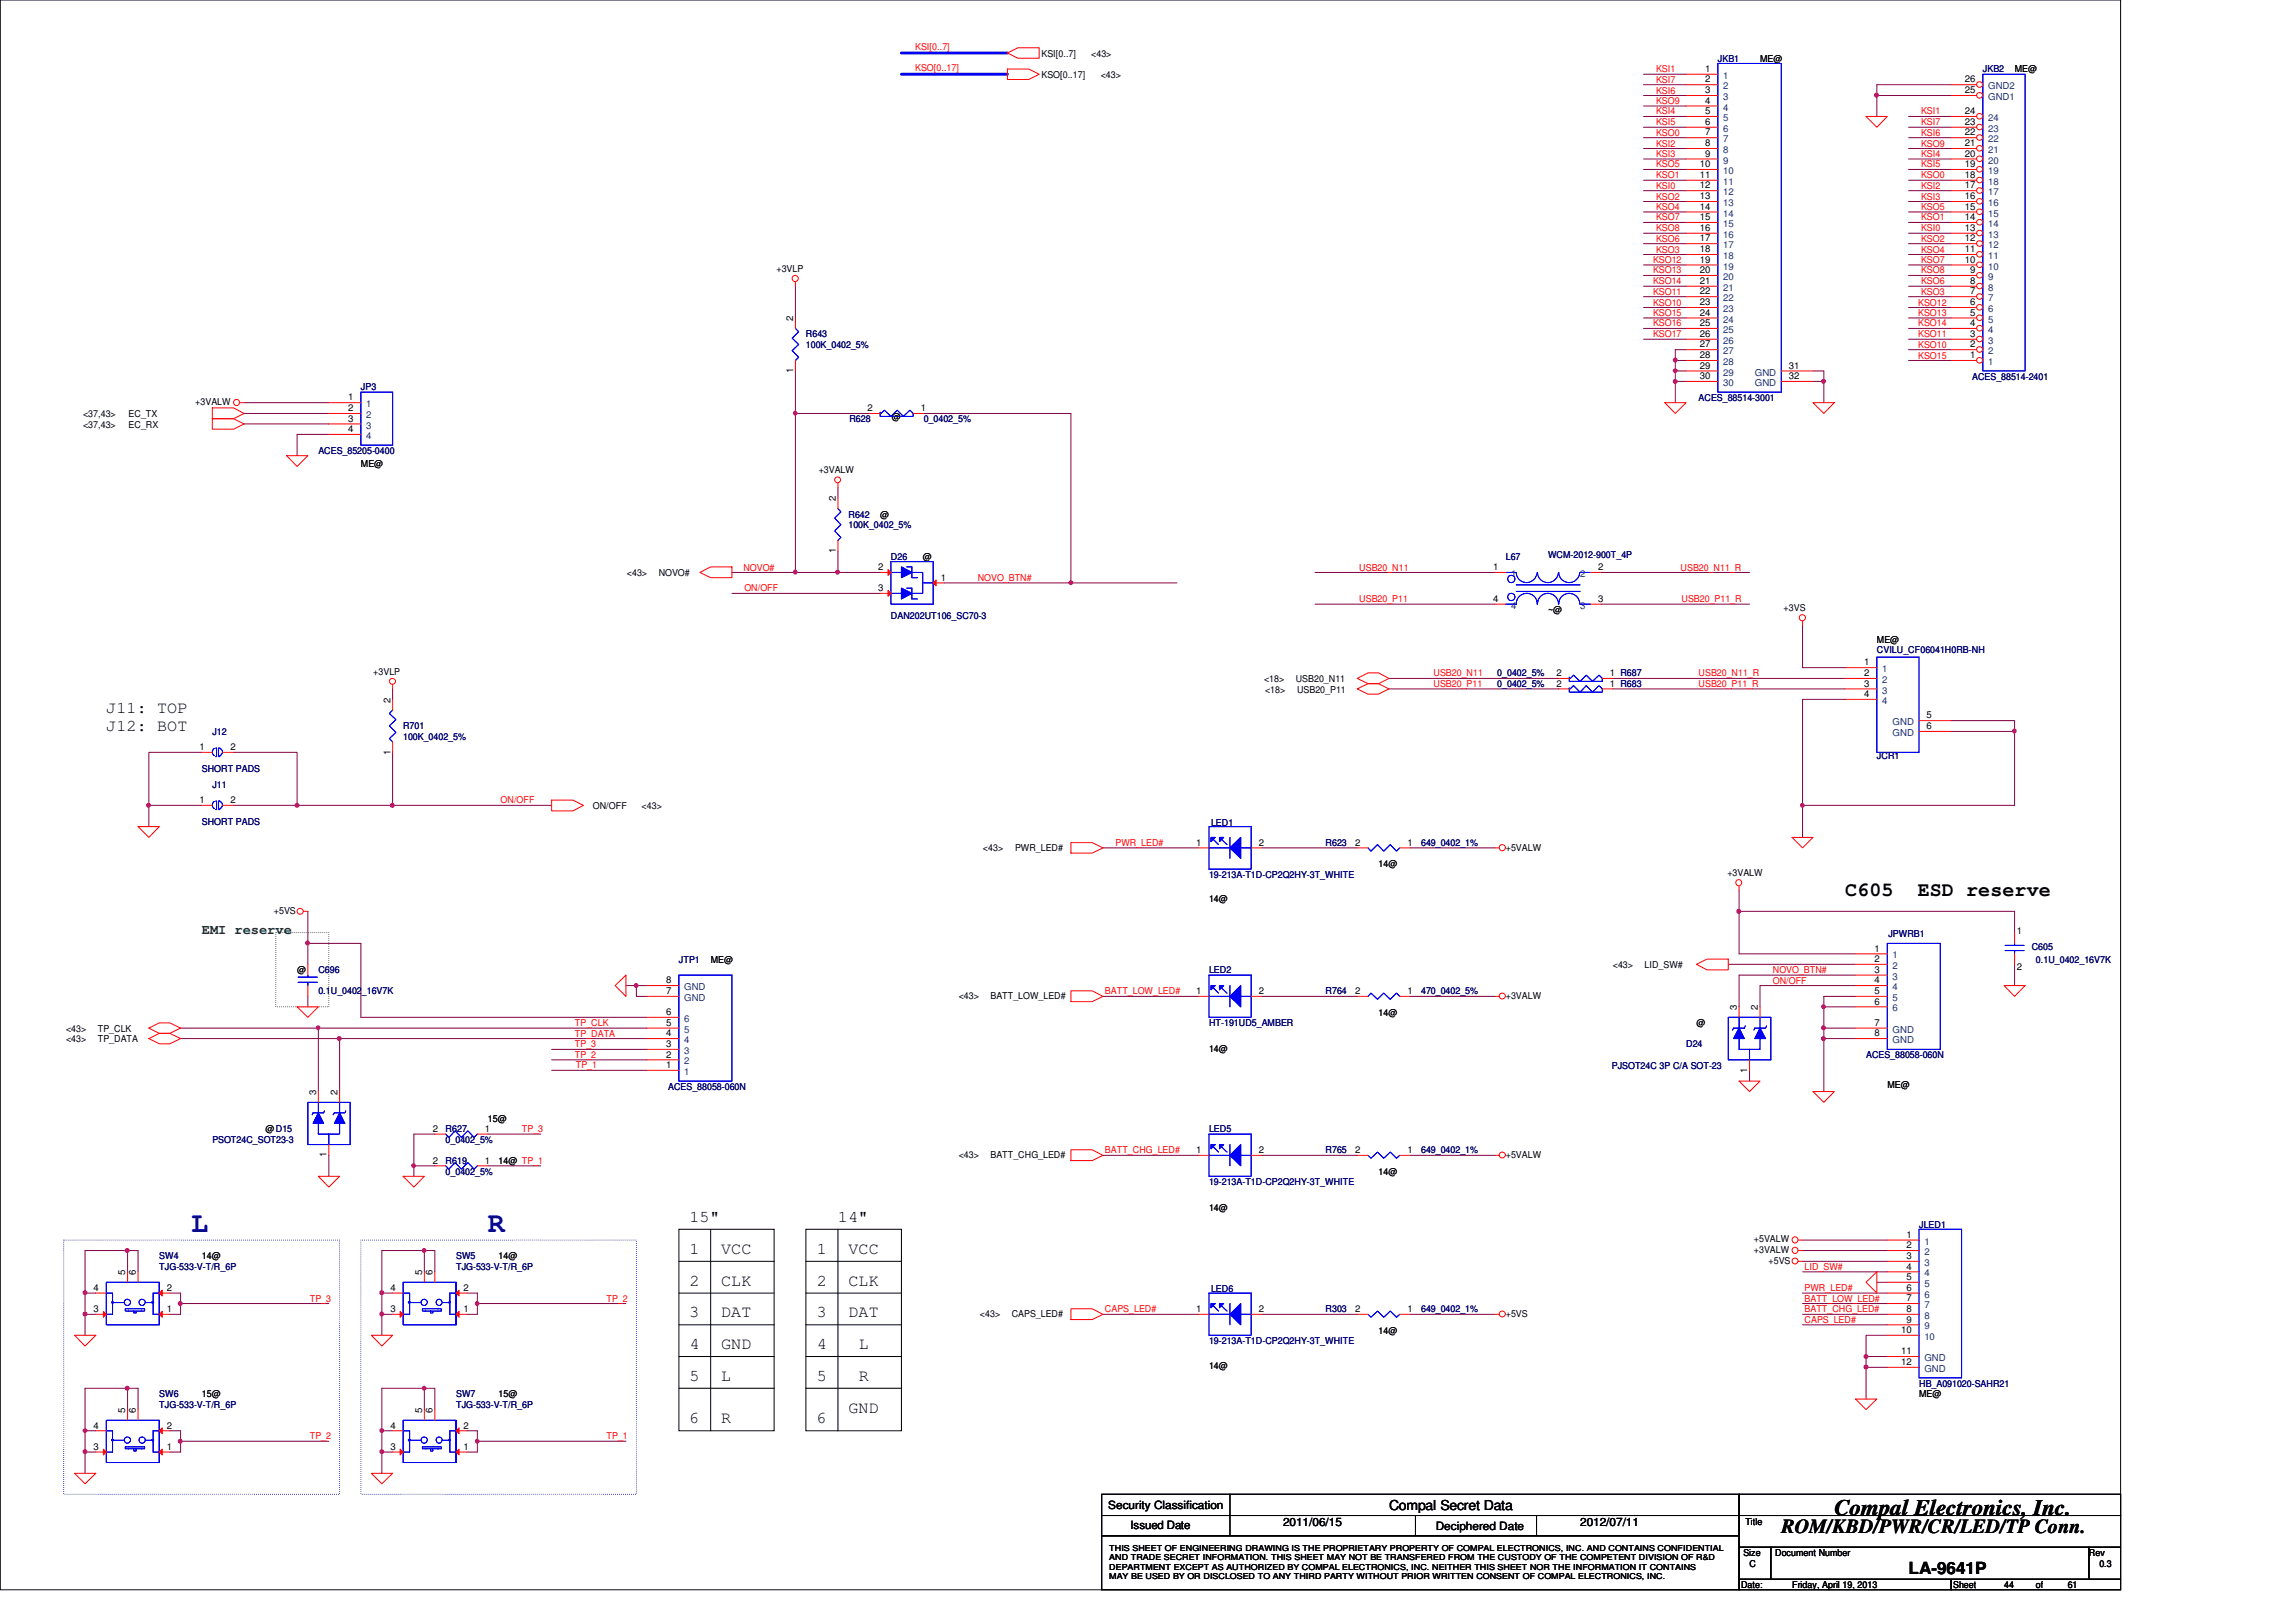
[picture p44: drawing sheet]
<svg xmlns="http://www.w3.org/2000/svg" width="297mm" height="210mm" viewBox="0 0 297 210" stroke-linecap="round" stroke-linejoin="round" font-family="sans-serif">
<defs><g id="words">
<g font-size="3.7" fill="#0000a0">
<text x="24.7" y="159.4">L</text>
<text x="63.1" y="159.4">R</text>
</g>
<text font-size="2.9" x="237.3" y="196">Compal Electronics, Inc.</text>
<g font-size="2.6">
<text x="238.7" y="116">C605</text>
<text x="248.1" y="116">ESD reserve</text>
<text x="230.5" y="198.4">ROM/KBD/PWR/CR/LED/TP Conn.</text>
</g>
<g font-size="2.2">
<text x="13.8" y="92.3">J11: TOP</text>
<text x="13.8" y="94.7">J12: BOT</text>
<text x="89.2" y="158.2">15&quot;</text>
<text x="108.4" y="158.2">14&quot;</text>
<text x="89.2" y="162.3">1</text>
<text x="89.2" y="166.4">2</text>
<text x="93.3" y="162.3">VCC</text>
<text x="93.3" y="166.4">CLK</text>
<text x="105.7" y="162.3">1</text>
<text x="105.7" y="166.4">2</text>
<text x="109.8" y="162.3">VCC</text>
<text x="109.8" y="166.4">CLK</text>
<text x="89.2" y="170.5">3</text>
<text x="93.3" y="170.5">DAT</text>
<text x="105.7" y="170.5">3</text>
<text x="109.8" y="170.5">DAT</text>
<text x="89.2" y="174.6">4</text>
<text x="89.2" y="178.7">5</text>
<text x="93.3" y="174.6">GND</text>
<text x="93.3" y="178.7">L</text>
<text x="105.7" y="174.6">4</text>
<text x="105.7" y="178.7">5</text>
<text x="111.1" y="174.6">L</text>
<text x="111.1" y="178.7">R</text>
<text x="89.2" y="184.2">6</text>
<text x="93.3" y="184.2">R</text>
<text x="105.7" y="184.2">6</text>
<text x="109.8" y="182.8">GND</text>
<text x="246.9" y="203.7">LA-9641P</text>
</g>
<text font-size="1.8" fill="#008000" x="26.1" y="120.9">EMI reserve</text>
<text font-size="1.8" x="179.7" y="195.4">Compal Secret Data</text>
<g font-size="1.5">
<text x="143.4" y="195.3">Security Classification</text>
<text x="146.3" y="197.9">Issued Date</text>
<text x="166" y="197.5">2011/06/15</text>
<text x="204.4" y="197.5">2012/07/11</text>
<text x="185.8" y="198">Deciphered Date</text>
</g>
<g font-size="1.2" fill="#f00">
<text x="118.4" y="6.4">KSI[0..7]</text>
<text x="118.4" y="9.2">KSO[0..17]</text>
<text x="214.2" y="9.4">KSI1</text>
<text x="214.2" y="10.7">KSI7</text>
<text x="214.2" y="12.1">KSI6</text>
<text x="214.2" y="13.5">KSO9</text>
<text x="214.2" y="14.8">KSI4</text>
<text x="214.2" y="16.2">KSI5</text>
<text x="214.2" y="17.6">KSO0</text>
<text x="248.5" y="17.6">KSI6</text>
<text x="248.5" y="14.8">KSI1</text>
<text x="248.5" y="16.2">KSI7</text>
<text x="214.2" y="19">KSI2</text>
<text x="214.2" y="20.3">KSI3</text>
<text x="214.2" y="21.7">KSO5</text>
<text x="214.2" y="23.1">KSO1</text>
<text x="248.5" y="20.3">KSI4</text>
<text x="248.5" y="23.1">KSO0</text>
<text x="248.5" y="21.7">KSI5</text>
<text x="248.5" y="19">KSO9</text>
<text x="214.2" y="25.8">KSO2</text>
<text x="214.2" y="27.2">KSO4</text>
<text x="214.2" y="28.5">KSO7</text>
<text x="214.2" y="29.9">KSO8</text>
<text x="214.2" y="24.4">KSI0</text>
<text x="248.5" y="29.9">KSI0</text>
<text x="248.5" y="28.5">KSO1</text>
<text x="248.5" y="27.2">KSO5</text>
<text x="248.5" y="25.8">KSI3</text>
<text x="248.5" y="24.4">KSI2</text>
<text x="213.9" y="34">KSO12</text>
<text x="213.9" y="35.4">KSO13</text>
<text x="214.2" y="31.3">KSO6</text>
<text x="214.2" y="32.7">KSO3</text>
<text x="248.5" y="35.4">KSO8</text>
<text x="248.5" y="34">KSO7</text>
<text x="248.5" y="32.7">KSO4</text>
<text x="248.5" y="31.3">KSO2</text>
<text x="213.9" y="40.9">KSO15</text>
<text x="213.9" y="36.8">KSO14</text>
<text x="213.9" y="38.1">KSO11</text>
<text x="213.9" y="39.5">KSO10</text>
<text x="248.2" y="40.9">KSO13</text>
<text x="248.2" y="39.5">KSO12</text>
<text x="248.5" y="38.1">KSO3</text>
<text x="248.5" y="36.8">KSO6</text>
<text x="213.9" y="43.6">KSO17</text>
<text x="213.9" y="42.2">KSO16</text>
<text x="248.2" y="46.4">KSO15</text>
<text x="248.2" y="45">KSO10</text>
<text x="248.2" y="43.6">KSO11</text>
<text x="248.2" y="42.2">KSO14</text>
<text x="96.2" y="73.8">NOVO#</text>
<text x="96.3" y="76.5">ON/OFF</text>
<text x="126.5" y="75.2">NOVO_BTN#</text>
<text x="175.8" y="73.8">USB20_N11</text>
<text x="175.8" y="77.9">USB20_P11</text>
<text x="217.4" y="73.8">USB20_N11_R</text>
<text x="217.5" y="77.9">USB20_P11_R</text>
<text x="185.5" y="87.5">USB20_N11</text>
<text x="185.5" y="88.9">USB20_P11</text>
<text x="219.7" y="87.5">USB20_N11_R</text>
<text x="219.7" y="88.9">USB20_P11_R</text>
<text x="64.8" y="104">ON/OFF</text>
<text x="144.3" y="109.5">PWR_LED#</text>
<text x="229.4" y="125.9">NOVO_BTN#</text>
<text x="143" y="128.7">BATT_LOW_LED#</text>
<text x="229.4" y="127.3">ON/OFF</text>
<text x="74.4" y="136.9">TP_2</text>
<text x="74.4" y="134.2">TP_DATA</text>
<text x="74.4" y="132.8">TP_CLK</text>
<text x="74.4" y="135.6">TP_3</text>
<text x="74.5" y="138.3">TP_1</text>
<text x="67.5" y="146.5">TP_3</text>
<text x="143" y="149.3">BATT_CHG_LED#</text>
<text x="233.5" y="164.3">LID_SW#</text>
<text x="233.5" y="167.1">PWR_LED#</text>
<text x="40.1" y="168.4">TP_3</text>
<text x="78.5" y="168.4">TP_2</text>
<text x="143" y="169.8">CAPS_LED#</text>
<text x="233.5" y="171.2">CAPS_LED#</text>
<text x="233.5" y="168.4">BATT_LOW_LED#</text>
<text x="233.5" y="169.8">BATT_CHG_LED#</text>
<text x="40.1" y="186.3">TP_2</text>
<text x="78.5" y="186.3">TP_1</text>
</g>
<g font-size="1.2">
<text x="134.7" y="10.1">KSO[0..17]</text>
<text x="134.7" y="7.3">KSI[0..7]</text>
<text x="141.2" y="7.3">&lt;43&gt;</text>
<text x="142.4" y="10.1">&lt;43&gt;</text>
<text x="220.6" y="9.3">1</text>
<text x="220.6" y="10.7">2</text>
<text x="227.7" y="8">ME@</text>
<text x="254.2" y="10.7">26</text>
<text x="260.6" y="9.4">ME@</text>
<text x="220.6" y="12.1">3</text>
<text x="220.6" y="13.4">4</text>
<text x="220.6" y="14.8">5</text>
<text x="220.6" y="16.2">6</text>
<text x="220.6" y="17.5">7</text>
<text x="254.2" y="17.5">22</text>
<text x="254.2" y="16.2">23</text>
<text x="254.2" y="14.8">24</text>
<text x="254.2" y="12.1">25</text>
<text x="219.9" y="21.6">10</text>
<text x="219.9" y="23">11</text>
<text x="220.6" y="18.9">8</text>
<text x="220.6" y="20.3">9</text>
<text x="254.2" y="23">18</text>
<text x="254.2" y="21.6">19</text>
<text x="254.2" y="20.3">20</text>
<text x="254.2" y="18.9">21</text>
<text x="219.9" y="24.4">12</text>
<text x="219.9" y="25.8">13</text>
<text x="219.9" y="27.1">14</text>
<text x="219.9" y="28.5">15</text>
<text x="219.9" y="29.9">16</text>
<text x="254.2" y="29.9">13</text>
<text x="254.2" y="28.5">14</text>
<text x="254.2" y="27.1">15</text>
<text x="254.2" y="25.8">16</text>
<text x="254.2" y="24.4">17</text>
<text x="100.5" y="35.2">+3VLP</text>
<text x="219.9" y="31.2">17</text>
<text x="219.9" y="32.6">18</text>
<text x="219.9" y="34">19</text>
<text x="219.9" y="35.3">20</text>
<text x="254.2" y="34">10</text>
<text x="254.2" y="32.6">11</text>
<text x="254.2" y="31.2">12</text>
<text x="254.9" y="35.3">9</text>
<text x="102.6" y="41.5" transform="rotate(-90 102.6 41.5)">2</text>
<text x="219.9" y="36.7">21</text>
<text x="219.9" y="38.1">22</text>
<text x="219.9" y="39.5">23</text>
<text x="219.9" y="40.9">24</text>
<text x="254.9" y="40.9">5</text>
<text x="254.9" y="39.5">6</text>
<text x="254.9" y="38.1">7</text>
<text x="254.9" y="36.7">8</text>
<text x="219.9" y="42.2">25</text>
<text x="219.9" y="43.6">26</text>
<text x="219.9" y="45">27</text>
<text x="219.9" y="46.4">28</text>
<text x="219.9" y="47.7">29</text>
<text x="231.4" y="47.7">31</text>
<text x="254.9" y="46.4">1</text>
<text x="254.9" y="45">2</text>
<text x="254.9" y="43.6">3</text>
<text x="254.9" y="42.2">4</text>
<text x="10.7" y="53.9">&lt;37,43&gt;</text>
<text x="16.6" y="53.9">EC_TX</text>
<text x="25.3" y="52.5">+3VALW</text>
<text x="45" y="51.8">1</text>
<text x="45" y="53.2">2</text>
<text x="102.6" y="48.3" transform="rotate(-90 102.6 48.3)">1</text>
<text x="112.2" y="53.2">2</text>
<text x="119.1" y="53.2">1</text>
<text x="219.9" y="49.1">30</text>
<text x="231.4" y="49.1">32</text>
<text x="10.7" y="55.3">&lt;37,43&gt;</text>
<text x="16.6" y="55.3">EC_RX</text>
<text x="45" y="54.6">3</text>
<text x="45" y="55.9">4</text>
<text x="115.4" y="54.4">@</text>
<text x="46.7" y="60.4">ME@</text>
<text x="105.9" y="61.2">+3VALW</text>
<text x="108.1" y="64.9" transform="rotate(-90 108.1 64.9)">2</text>
<text x="108.1" y="71.6" transform="rotate(-90 108.1 71.6)">1</text>
<text x="113.9" y="67">@</text>
<text x="81.1" y="74.5">&lt;43&gt;</text>
<text x="85.2" y="74.5">NOVO#</text>
<text x="113.6" y="73.8">2</text>
<text x="113.6" y="76.5">3</text>
<text x="119.4" y="72.5">@</text>
<text x="121.7" y="75.1">1</text>
<text x="193.2" y="73.8">1</text>
<text x="193.2" y="77.9">4</text>
<text x="206.8" y="77.9">3</text>
<text x="206.8" y="73.8">2</text>
<text x="200.3" y="79.3">~@</text>
<text x="230.8" y="79">+3VS</text>
<text x="242.8" y="83.2">ME@</text>
<text x="48.3" y="87.3">+3VLP</text>
<text x="163.5" y="88.2">&lt;18&gt;</text>
<text x="163.7" y="89.6">&lt;18&gt;</text>
<text x="167.6" y="88.2">USB20_N11</text>
<text x="167.8" y="89.6">USB20_P11</text>
<text x="201.4" y="88.9">2</text>
<text x="201.4" y="87.5">2</text>
<text x="208.3" y="88.9">1 R683</text>
<text x="208.3" y="87.5">1 R687</text>
<text x="241.2" y="86.1">1</text>
<text x="241.2" y="87.5">2</text>
<text x="241.2" y="88.9">3</text>
<text x="50.5" y="90.9" transform="rotate(-90 50.5 90.9)">2</text>
<text x="241.2" y="90.2">4</text>
<text x="249.3" y="93">5</text>
<text x="249.3" y="94.4">6</text>
<text x="25.8" y="97.1">1</text>
<text x="29.8" y="97.1">2</text>
<text x="50.5" y="97.7" transform="rotate(-90 50.5 97.7)">1</text>
<text x="25.8" y="103.9">1</text>
<text x="29.8" y="103.9">2</text>
<text x="76.7" y="104.7">ON/OFF</text>
<text x="83" y="104.7">&lt;43&gt;</text>
<text x="127.2" y="110.1">&lt;43&gt;</text>
<text x="131.3" y="110.1">PWR_LED#</text>
<text x="154.8" y="109.4">1</text>
<text x="162.9" y="109.4">2</text>
<text x="175.3" y="109.4">2</text>
<text x="178.3" y="112.2">14@</text>
<text x="182.1" y="109.4">1</text>
<text x="194.8" y="110.1">+5VALW</text>
<text x="223.5" y="113.3">+3VALW</text>
<text x="35.4" y="118.3">+5VS</text>
<text x="156.4" y="116.8">14@</text>
<text x="38.4" y="125.9">@</text>
<text x="91.9" y="124.6">ME@</text>
<text x="208.7" y="125.3">&lt;43&gt;</text>
<text x="212.8" y="125.3">LID_SW#</text>
<text x="242.5" y="123.1">1</text>
<text x="242.5" y="124.5">2</text>
<text x="242.5" y="125.9">3</text>
<text x="260.9" y="120.9">1</text>
<text x="260.9" y="125.6">2</text>
<text x="86.2" y="131.4">6</text>
<text x="86.2" y="128.7">7</text>
<text x="86.2" y="127.3">8</text>
<text x="124" y="129.2">&lt;43&gt;</text>
<text x="128.1" y="129.2">BATT_LOW_LED#</text>
<text x="154.8" y="128.7">1</text>
<text x="162.9" y="128.7">2</text>
<text x="175.3" y="128.7">2</text>
<text x="178.3" y="131.4">14@</text>
<text x="182.1" y="128.7">1</text>
<text x="194.8" y="129.2">+3VALW</text>
<text x="224.7" y="130.7" transform="rotate(-90 224.7 130.7)">3</text>
<text x="227.4" y="130.7" transform="rotate(-90 227.4 130.7)">2</text>
<text x="242.5" y="127.3">4</text>
<text x="242.5" y="128.7">5</text>
<text x="242.5" y="130">6</text>
<text x="8.5" y="133.5">&lt;43&gt;</text>
<text x="8.5" y="134.9">&lt;43&gt;</text>
<text x="12.7" y="133.5">TP_CLK</text>
<text x="12.7" y="134.9">TP_DATA</text>
<text x="86.2" y="136.9">2</text>
<text x="86.2" y="135.5">3</text>
<text x="86.2" y="134.1">4</text>
<text x="86.2" y="132.8">5</text>
<text x="156.4" y="136.1">14@</text>
<text x="219.5" y="132.8">@</text>
<text x="242.5" y="132.8">7</text>
<text x="242.5" y="134.1">8</text>
<text x="40.9" y="141.7" transform="rotate(-90 40.9 141.7)">3</text>
<text x="43.6" y="141.7" transform="rotate(-90 43.6 141.7)">2</text>
<text x="86.2" y="138.2">1</text>
<text x="226.1" y="138.8" transform="rotate(-90 226.1 138.8)">1</text>
<text x="244.2" y="140.8">ME@</text>
<text x="34.3" y="146.5">@D15</text>
<text x="42.2" y="149.8" transform="rotate(-90 42.2 149.8)">1</text>
<text x="56" y="146.5">2</text>
<text x="62.7" y="146.5">1</text>
<text x="63.1" y="145.2">15@</text>
<text x="124" y="149.8">&lt;43&gt;</text>
<text x="128.1" y="149.8">BATT_CHG_LED#</text>
<text x="154.8" y="149.2">1</text>
<text x="162.9" y="149.2">2</text>
<text x="175.3" y="149.2">2</text>
<text x="182.1" y="149.2">1</text>
<text x="194.8" y="149.8">+5VALW</text>
<text x="56" y="150.6">2</text>
<text x="62.7" y="150.6">1</text>
<text x="64.5" y="150.7">14@ TP_1</text>
<text x="178.3" y="152">14@</text>
<text x="156.4" y="156.7">14@</text>
<text x="226.9" y="160.8">+5VALW</text>
<text x="246.6" y="160.2">1</text>
<text x="246.6" y="161.5">2</text>
<text x="12.1" y="167">4</text>
<text x="16.2" y="165" transform="rotate(-90 16.2 165)">5</text>
<text x="17.6" y="165" transform="rotate(-90 17.6 165)">6</text>
<text x="21.6" y="167">2</text>
<text x="26.1" y="163">14@</text>
<text x="50.5" y="167">4</text>
<text x="54.6" y="165" transform="rotate(-90 54.6 165)">5</text>
<text x="56" y="165" transform="rotate(-90 56 165)">6</text>
<text x="60" y="167">2</text>
<text x="64.5" y="163">14@</text>
<text x="226.9" y="162.2">+3VALW</text>
<text x="228.8" y="163.5">+5VS</text>
<text x="246.6" y="162.9">3</text>
<text x="246.6" y="164.3">4</text>
<text x="246.6" y="165.7">5</text>
<text x="246.6" y="167">6</text>
<text x="12.1" y="169.8">3</text>
<text x="21.6" y="169.8">1</text>
<text x="50.5" y="169.8">3</text>
<text x="60" y="169.8">1</text>
<text x="126.8" y="170.4">&lt;43&gt;</text>
<text x="130.9" y="170.4">CAPS_LED#</text>
<text x="154.8" y="169.8">1</text>
<text x="162.9" y="169.8">2</text>
<text x="175.3" y="169.8">2</text>
<text x="178.3" y="172.6">14@</text>
<text x="182.1" y="169.8">1</text>
<text x="194.8" y="170.4">+5VS</text>
<text x="246" y="172.5">10</text>
<text x="246.6" y="168.4">7</text>
<text x="246.6" y="169.8">8</text>
<text x="246.6" y="171.2">9</text>
<text x="156.4" y="177.1">14@</text>
<text x="246" y="175.3">11</text>
<text x="246" y="176.7">12</text>
<text x="12.1" y="184.9">4</text>
<text x="16.2" y="182.8" transform="rotate(-90 16.2 182.8)">5</text>
<text x="17.6" y="182.8" transform="rotate(-90 17.6 182.8)">6</text>
<text x="21.6" y="184.9">2</text>
<text x="26.1" y="180.8">15@</text>
<text x="50.5" y="184.9">4</text>
<text x="54.6" y="182.8" transform="rotate(-90 54.6 182.8)">5</text>
<text x="56" y="182.8" transform="rotate(-90 56 182.8)">6</text>
<text x="60" y="184.9">2</text>
<text x="64.5" y="180.8">15@</text>
<text x="248.3" y="180.8">ME@</text>
<text x="12.1" y="187.6">3</text>
<text x="21.6" y="187.6">1</text>
<text x="50.5" y="187.6">3</text>
<text x="60" y="187.6">1</text>
<text x="225.8" y="197.4">Title</text>
<text x="225.5" y="201.4">Size</text>
<text x="226.4" y="202.8">C</text>
<text x="229.7" y="201.4">Document Number</text>
<text x="270.3" y="201.4">Rev</text>
<text x="271.6" y="202.8">0.3</text>
<text x="225.3" y="205.5">Date:</text>
<text x="231.9" y="205.5">Friday, April 19, 2013</text>
<text x="252.7" y="205.5">Sheet</text>
<text x="259.3" y="205.5">44</text>
<text x="263.4" y="205.5">of</text>
<text x="267.5" y="205.5">61</text>
</g>
<g font-size="1.2" fill="#000080">
<text x="222.2" y="8">JKB1</text>
<text x="256.5" y="9.4">JKB2</text>
<text x="104.3" y="43.6">R643</text>
<text x="104.3" y="45">100K_0402_5%</text>
<text x="46.7" y="50.5">JP3</text>
<text x="219.7" y="51.9">ACES_88514-3001</text>
<text x="255.1" y="49.1">ACES_88514-2401</text>
<text x="41.2" y="58.8">ACES_85205-0400</text>
<text x="109.9" y="54.7">R628</text>
<text x="119.5" y="54.7">0_0402_5%</text>
<text x="109.8" y="67">R642</text>
<text x="109.8" y="68.4">100K_0402_5%</text>
<text x="115.3" y="72.5">D26</text>
<text x="194.8" y="72.5">L67</text>
<text x="200.3" y="72.2">WCM-2012-900T_4P</text>
<text x="115.3" y="80.1">DAN202UT106_SC70-3</text>
<text x="193.7" y="88.9">0_0402_5%</text>
<text x="193.7" y="87.5">0_0402_5%</text>
<text x="242.8" y="84.5">CVILU_CF06041H0RB-NH</text>
<text x="27.5" y="95.1">J12</text>
<text x="52.2" y="94.4">R701</text>
<text x="52.2" y="95.8">100K_0402_5%</text>
<text x="26.1" y="99.9">SHORT PADS</text>
<text x="27.5" y="101.9">J11</text>
<text x="242.8" y="98.3">JCR1</text>
<text x="26.1" y="106.8">SHORT PADS</text>
<text x="156.7" y="106.9">LED1</text>
<text x="156.4" y="113.6">19-213A-T1D-CP2Q2HY-3T_WHITE</text>
<text x="171.5" y="109.5">R623</text>
<text x="183.9" y="109.5">649_0402_1%</text>
<text x="41.2" y="125.9">C696</text>
<text x="87.8" y="124.6">JTP1</text>
<text x="156.4" y="125.9">LED2</text>
<text x="244.3" y="121.3">JPWRB1</text>
<text x="262.8" y="122.9">C605</text>
<text x="263.4" y="124.6">0.1U_0402_16V7K</text>
<text x="41.2" y="128.7">0.1U_0402_16V7K</text>
<text x="171.5" y="128.7">R764</text>
<text x="183.9" y="128.7">470_0402_5%</text>
<text x="156.4" y="132.8">HT-191UD5_AMBER</text>
<text x="218.1" y="135.6">D24</text>
<text x="241.4" y="136.9">ACES_88058-060N</text>
<text x="86.4" y="141.1">ACES_88058-060N</text>
<text x="208.5" y="138.3">PJSOT24C 3P C/A SOT-23</text>
<text x="27.5" y="147.9">PSOT24C_SOT23-3</text>
<text x="57.7" y="146.5">R627</text>
<text x="57.7" y="147.9">0_0402_5%</text>
<text x="156.4" y="146.5">LED5</text>
<text x="171.5" y="149.3">R765</text>
<text x="183.9" y="149.3">649_0402_1%</text>
<text x="57.7" y="150.7">R619</text>
<text x="57.7" y="152">0_0402_5%</text>
<text x="156.4" y="153.4">19-213A-T1D-CP2Q2HY-3T_WHITE</text>
<text x="248.3" y="158.9">JLED1</text>
<text x="20.6" y="163">SW4</text>
<text x="20.6" y="164.4">TJG-533-V-T/R_6P</text>
<text x="59" y="163">SW5</text>
<text x="59" y="164.4">TJG-533-V-T/R_6P</text>
<text x="156.7" y="167.3">LED6</text>
<text x="156.4" y="173.9">19-213A-T1D-CP2Q2HY-3T_WHITE</text>
<text x="171.5" y="169.8">R303</text>
<text x="183.9" y="169.8">649_0402_1%</text>
<text x="248.3" y="179.5">HB_A091020-SAHR21</text>
<text x="20.6" y="180.8">SW6</text>
<text x="20.6" y="182.2">TJG-533-V-T/R_6P</text>
<text x="59" y="180.8">SW7</text>
<text x="59" y="182.2">TJG-533-V-T/R_6P</text>
</g>
<g font-size="1.2" fill="#004080">
<text x="222.9" y="10.2">1</text>
<text x="222.9" y="11.6">2</text>
<text x="257.2" y="11.6">GND2</text>
<text x="222.9" y="13">3</text>
<text x="222.9" y="14.3">4</text>
<text x="222.9" y="15.7">5</text>
<text x="222.9" y="17.1">6</text>
<text x="257.2" y="17.1">23</text>
<text x="257.2" y="15.7">24</text>
<text x="257.2" y="13">GND1</text>
<text x="222.9" y="18.4">7</text>
<text x="222.9" y="19.8">8</text>
<text x="222.9" y="21.2">9</text>
<text x="222.9" y="22.5">10</text>
<text x="222.9" y="23.9">11</text>
<text x="257.2" y="23.9">18</text>
<text x="257.2" y="22.5">19</text>
<text x="257.2" y="21.2">20</text>
<text x="257.2" y="19.8">21</text>
<text x="257.2" y="18.4">22</text>
<text x="222.9" y="25.3">12</text>
<text x="222.9" y="26.7">13</text>
<text x="222.9" y="28">14</text>
<text x="222.9" y="29.4">15</text>
<text x="257.2" y="29.4">14</text>
<text x="257.2" y="28">15</text>
<text x="257.2" y="26.7">16</text>
<text x="257.2" y="25.3">17</text>
<text x="222.9" y="30.8">16</text>
<text x="222.9" y="32.1">17</text>
<text x="222.9" y="33.5">18</text>
<text x="222.9" y="34.9">19</text>
<text x="257.2" y="34.9">10</text>
<text x="257.2" y="33.5">11</text>
<text x="257.2" y="32.1">12</text>
<text x="257.2" y="30.8">13</text>
<text x="222.9" y="36.2">20</text>
<text x="222.9" y="37.6">21</text>
<text x="222.9" y="39">22</text>
<text x="222.9" y="40.4">23</text>
<text x="222.9" y="41.7">24</text>
<text x="257.2" y="41.7">5</text>
<text x="257.2" y="40.4">6</text>
<text x="257.2" y="39">7</text>
<text x="257.2" y="37.6">8</text>
<text x="257.2" y="36.2">9</text>
<text x="222.9" y="43.1">25</text>
<text x="222.9" y="44.5">26</text>
<text x="222.9" y="45.8">27</text>
<text x="222.9" y="47.2">28</text>
<text x="257.2" y="47.2">1</text>
<text x="257.2" y="45.8">2</text>
<text x="257.2" y="44.5">3</text>
<text x="257.2" y="43.1">4</text>
<text x="47.4" y="52.7">1</text>
<text x="222.9" y="48.6">29</text>
<text x="222.9" y="50">30</text>
<text x="227" y="48.6">GND</text>
<text x="227" y="50">GND</text>
<text x="47.4" y="54.1">2</text>
<text x="47.4" y="55.5">3</text>
<text x="47.4" y="56.8">4</text>
<text x="195.5" y="74.7">1</text>
<text x="204.4" y="74.7">2</text>
<text x="195.5" y="78.8">4</text>
<text x="204.4" y="78.8">3</text>
<text x="243.5" y="87">1</text>
<text x="243.5" y="88.4">2</text>
<text x="243.5" y="89.7">3</text>
<text x="243.5" y="91.1">4</text>
<text x="244.9" y="93.9">GND</text>
<text x="244.9" y="95.2">GND</text>
<text x="244.9" y="124">1</text>
<text x="244.9" y="125.4">2</text>
<text x="88.5" y="129.5">GND</text>
<text x="88.5" y="128.1">GND</text>
<text x="244.9" y="126.8">3</text>
<text x="244.9" y="128.1">4</text>
<text x="244.9" y="129.5">5</text>
<text x="244.9" y="130.9">6</text>
<text x="88.5" y="137.8">2</text>
<text x="88.5" y="136.4">3</text>
<text x="88.5" y="135">4</text>
<text x="88.5" y="133.6">5</text>
<text x="88.5" y="132.2">6</text>
<text x="244.9" y="133.6">GND</text>
<text x="244.9" y="135">GND</text>
<text x="88.5" y="139.1">1</text>
<text x="249" y="161.1">1</text>
<text x="249" y="162.4">2</text>
<text x="249" y="163.8">3</text>
<text x="249" y="165.2">4</text>
<text x="249" y="166.5">5</text>
<text x="249" y="167.9">6</text>
<text x="249" y="169.3">7</text>
<text x="249" y="170.7">8</text>
<text x="249" y="172">9</text>
<text x="249" y="173.4">10</text>
<text x="249" y="176.1">GND</text>
<text x="249" y="177.5">GND</text>
</g>
<g font-size="1.1">
<text x="143.5" y="200.7">THIS SHEET OF ENGINEERING DRAWING IS THE PROPRIETARY PROPERTY OF COMPAL ELECTRONICS, INC. AND CONTAINS CONFIDENTIAL</text>
<text x="143.5" y="201.9">AND TRADE SECRET INFORMATION. THIS SHEET MAY NOT BE TRANSFERED FROM THE CUSTODY OF THE COMPETENT DIVISION OF R&amp;D</text>
<text x="143.5" y="203.1">DEPARTMENT EXCEPT AS AUTHORIZED BY COMPAL ELECTRONICS, INC. NEITHER THIS SHEET NOR THE INFORMATION IT CONTAINS</text>
<text x="143.5" y="204.3">MAY BE USED BY OR DISCLOSED TO ANY THIRD PARTY WITHOUT PRIOR WRITTEN CONSENT OF COMPAL ELECTRONICS, INC.</text>
</g>
</g></defs>
<g fill="none" stroke="#000" stroke-width=".13">
<path d="M0 0h274.3v205.7h-274.3zM87.8 159.1h12.4v26.1h-12.4zM91.9 159.1v26.1M104.3 159.1h12.3v26.1h-12.3zM108.4 159.1v26.1M87.8 163.2h12.4M87.8 167.3h12.4M87.8 171.4h12.4M87.8 175.5h12.4M87.8 179.7h12.4M104.3 163.2h12.3M104.3 167.3h12.3"/>
<path d="M104.3 171.4h12.3M104.3 175.5h12.3M104.3 179.7h12.3"/>
</g>
<path d="M35.7 120.7h6.8v9.6h-6.8z" fill="none" stroke="#008000" stroke-width=".13" stroke-dasharray="0 .3"/>
<path d="M8.3 160.5h35.6v32.9h-35.6zM46.7 160.5h35.6v32.9h-35.6z" fill="none" stroke="#00f" stroke-width=".13" stroke-dasharray="0 .3"/>
<path d="M31.6 53.5h10.9M31.6 54.9h10.9M42.5 56.2h-4.1v2.8M216.7 46.6v1.4" fill="none" stroke="#800040" stroke-width=".13"/>
<circle cx="216.7" cy="46.6" r=".26" fill="#f0f"/>
<circle cx="216.7" cy="46.6" r=".26" fill="none" stroke="#f0f" stroke-width=".13"/>
<path d="M116.6 6.9h13.7M116.6 9.6h13.7" fill="none" stroke="#00f" stroke-width=".38"/>
<g fill="none" stroke="#800040" stroke-width=".13">
<path d="M212.6 19.2h5.5M212.6 9.6h5.5M212.6 11h5.5M212.6 12.4h5.5M212.6 13.7h5.5M212.6 15.1h5.5M212.6 16.5h5.5M212.6 17.8h5.5M212.6 31.5h5.5M212.6 20.6h5.5M212.6 21.9h5.5M212.6 23.3h5.5"/>
<path d="M212.6 26.1h5.5M212.6 27.4h5.5M212.6 28.8h5.5M212.6 30.2h5.5M212.6 32.9h5.5M212.6 34.3h5.5M212.6 35.6h5.5M212.6 37h5.5M212.6 38.4h5.5M212.6 39.8h5.5M212.6 41.1h5.5M218.1 48h-1.4v1.4h1.4"/>
</g>
<circle cx="216.7" cy="48" r=".25" fill="#f0f"/>
<circle cx="216.7" cy="48" r=".25" fill="none" stroke="#f0f" stroke-width=".13"/>
<path d="M216.7 49.4v2.7" fill="none" stroke="#800040" stroke-width=".13"/>
<circle cx="216.7" cy="49.4" r=".26" fill="#f0f"/>
<circle cx="216.7" cy="49.4" r=".26" fill="none" stroke="#f0f" stroke-width=".13"/>
<path d="M212.6 43.9h5.5M212.6 42.5h5.5M234.6 48h1.4v1.4M234.6 49.4h1.4M236 49.4v2.7" fill="none" stroke="#800040" stroke-width=".13"/>
<circle cx="235.9" cy="49.4" r=".26" fill="#f0f"/>
<circle cx="235.9" cy="49.4" r=".26" fill="none" stroke="#f0f" stroke-width=".13"/>
<path d="M212.6 24.7h5.5M218.1 45.3h-1.4v1.3h1.4M71.4 137.2h12.3M71.4 138.5h12.3M82.3 127.5h1.4" fill="none" stroke="#800040" stroke-width=".13"/>
<path d="M82.1 127.4l.2-.1 .2 .1v.3l-.2 .1-.2-.1z" fill-rule="evenodd" fill="#f0f"/>
<path d="M82.1 127.4l.2-.1 .2 .1v.3l-.2 .1-.2-.1z" fill="none" stroke="#f0f" stroke-width=".13"/>
<path d="M43.9 134.4h39.8M81 127.5h1.3v1.4h1.4" fill="none" stroke="#800040" stroke-width=".13"/>
<circle cx="43.9" cy="134.4" r=".26" fill="#f0f"/>
<circle cx="43.9" cy="134.4" r=".26" fill="none" stroke="#f0f" stroke-width=".13"/>
<path d="M23.4 133h17.8M23.4 134.4h20.5M39.8 128.9v1.4M46.7 122.1h-6.9v2.7" fill="none" stroke="#800040" stroke-width=".13"/>
<circle cx="39.8" cy="122" r=".26" fill="#f0f"/>
<circle cx="39.8" cy="122" r=".26" fill="none" stroke="#f0f" stroke-width=".13"/>
<path d="M39.8 117.9v4.2M43.9 134.4v6.9M46.7 122.1v9.6M83.7 133h-42.5v8.3M42.5 149.5v2.7" fill="none" stroke="#800040" stroke-width=".13"/>
<path d="M41 132.8h.1l.3 .1-.1 .3-.2 .1-.1-.1z" fill-rule="evenodd" fill="#f0f"/>
<path d="M41 132.8h.1l.3 .1-.1 .3-.2 .1-.1-.1z" fill="none" stroke="#f0f" stroke-width=".13"/>
<g fill="none" stroke="#800040" stroke-width=".13">
<path d="M242.8 11h9.6M246.9 17.8h5.5M246.9 15.1h5.5M252.4 12.4h-9.6v2.7M246.9 35.6h5.5M246.9 34.3h5.5M246.9 32.9h5.5M246.9 30.2h5.5M246.9 28.8h5.5M246.9 27.4h5.5M246.9 20.6h5.5M246.9 39.8h5.5"/>
<path d="M246.9 38.4h5.5M246.9 46.6h5.5M246.9 45.3h5.5M246.9 43.9h5.5M246.9 42.5h5.5M246.9 41.1h5.5M50.8 89.2v1.3M26.1 104.2h-6.8v2.8M38.4 104.2h12.4M46.7 131.7h37"/>
</g>
<circle cx="242.8" cy="12.3" r=".26" fill="#f0f"/>
<circle cx="242.8" cy="12.3" r=".26" fill="none" stroke="#f0f" stroke-width=".13"/>
<g fill="none" stroke="#800040" stroke-width=".13">
<path d="M242.8 11v1.4M246.9 19.2h5.5M246.9 16.5h5.5M246.9 37h5.5M246.9 31.5h5.5M246.9 26.1h5.5M246.9 24.7h5.5M246.9 23.3h5.5M246.9 21.9h5.5M108.4 74.1h5.5M142.7 149.5h12.3M163.3 149.5h12.3"/>
<path d="M182.4 149.5h11M142.7 170.1h12.3M182.4 170.1h11"/>
</g>
<circle cx="108.4" cy="74" r=".26" fill="#f0f"/>
<circle cx="108.4" cy="74" r=".26" fill="none" stroke="#f0f" stroke-width=".13"/>
<path d="M108.4 71.3v2.8M108.4 63.1v1.4M71.4 135.8h12.3M53.5 146.8h2.8M56.3 150.9h-2.8v1.3M63.1 146.8h6.9M63.1 150.9h6.9" fill="none" stroke="#800040" stroke-width=".13"/>
<circle cx="53.5" cy="150.8" r=".25" fill="#f0f"/>
<circle cx="53.5" cy="150.8" r=".25" fill="none" stroke="#f0f" stroke-width=".13"/>
<path d="M31.6 52.1h10.9M102.9 74.1h5.5M50.8 97.4v6.8h20.6M142.7 109.7h12.3M182.4 109.7h11M142.7 128.9h12.3M182.4 128.9h11M53.5 146.8v4.1" fill="none" stroke="#800040" stroke-width=".13"/>
<circle cx="50.8" cy="104.2" r=".26" fill="#f0f"/>
<circle cx="50.8" cy="104.2" r=".26" fill="none" stroke="#f0f" stroke-width=".13"/>
<path d="M238.7 90.5h-5.5v13.7" fill="none" stroke="#800040" stroke-width=".13"/>
<path d="M233 104h.2l.2 .1-.1 .3-.1 .1-.2-.1z" fill-rule="evenodd" fill="#f0f"/>
<path d="M233 104h.2l.2 .1-.1 .3-.1 .1-.2-.1z" fill="none" stroke="#f0f" stroke-width=".13"/>
<path d="M233.2 80.9v5.5h5.5M225 117.9v5.5h15.1M223.6 124.8h16.5M226.3 138.5v1.4M240.1 126.2h-15.1v4.1M240.1 127.5h-12.4v2.8M240.1 128.9h-4.1v1.4h4.1" fill="none" stroke="#800040" stroke-width=".13"/>
<circle cx="235.9" cy="130.3" r=".25" fill="#f0f"/>
<circle cx="235.9" cy="130.3" r=".25" fill="none" stroke="#f0f" stroke-width=".13"/>
<path d="M236 130.3v2.7h4.1" fill="none" stroke="#800040" stroke-width=".13"/>
<circle cx="235.9" cy="133" r=".26" fill="#f0f"/>
<circle cx="235.9" cy="133" r=".26" fill="none" stroke="#f0f" stroke-width=".13"/>
<path d="M236 133v1.4h4.1" fill="none" stroke="#800040" stroke-width=".13"/>
<circle cx="235.9" cy="134.4" r=".26" fill="#f0f"/>
<circle cx="235.9" cy="134.4" r=".26" fill="none" stroke="#f0f" stroke-width=".13"/>
<g fill="none" stroke="#800040" stroke-width=".13">
<path d="M170.1 74.1h23.3M170.1 78.2h23.3M207.1 74.1h19.2M207.1 78.2h19.2M179.7 87.8h22M179.7 89.2h22M208.6 87.8h30.1M208.6 89.2h30.1M252.4 93.3h8.2v1.4M163.3 109.7h12.3M260.6 104.2h-27.4v4.2M163.3 128.9h12.3"/>
<path d="M236 134.4v6.9"/>
</g>
<path d="M260.4 94.4h.2l.2 .1v.3l-.2 .1-.2-.1z" fill-rule="evenodd" fill="#f0f"/>
<path d="M260.4 94.4h.2l.2 .1v.3l-.2 .1-.2-.1z" fill="none" stroke="#f0f" stroke-width=".13"/>
<path d="M252.4 94.7h8.2v9.5M163.3 170.1h12.3M233.2 171.4h11M233.2 160.5h11M233.2 161.8h11M233.2 163.2h11M233.2 164.6h11M233.2 167.3h11M233.2 168.7h11M233.2 170.1h11M241.4 176.9v4.2M244.2 172.8h-2.8v4.1h2.8" fill="none" stroke="#800040" stroke-width=".13"/>
<circle cx="241.4" cy="176.9" r=".26" fill="#f0f"/>
<circle cx="241.4" cy="176.9" r=".26" fill="none" stroke="#f0f" stroke-width=".13"/>
<path d="M241.4 175.5h2.8M242.8 165.9h1.4" fill="none" stroke="#800040" stroke-width=".13"/>
<circle cx="241.4" cy="175.6" r=".26" fill="#f0f"/>
<circle cx="241.4" cy="175.6" r=".26" fill="none" stroke="#f0f" stroke-width=".13"/>
<path d="M225 117.9h35.6M260.6 124.8v2.7" fill="none" stroke="#800040" stroke-width=".13"/>
<circle cx="224.9" cy="117.9" r=".26" fill="#f0f"/>
<circle cx="224.9" cy="117.9" r=".26" fill="none" stroke="#f0f" stroke-width=".13"/>
<path d="M26.1 97.4h-6.8v6.8M225 115.2v2.7M260.6 117.9v2.8" fill="none" stroke="#800040" stroke-width=".13"/>
<circle cx="19.2" cy="104.2" r=".26" fill="#f0f"/>
<circle cx="19.2" cy="104.2" r=".26" fill="none" stroke="#f0f" stroke-width=".13"/>
<path d="M30.2 97.4h8.2v6.8" fill="none" stroke="#800040" stroke-width=".13"/>
<circle cx="38.4" cy="104.2" r=".26" fill="#f0f"/>
<circle cx="38.4" cy="104.2" r=".26" fill="none" stroke="#f0f" stroke-width=".13"/>
<path d="M138.5 75.4h13.8M30.2 104.2h8.2" fill="none" stroke="#800040" stroke-width=".13"/>
<circle cx="138.5" cy="75.4" r=".25" fill="#f0f"/>
<circle cx="138.5" cy="75.4" r=".25" fill="none" stroke="#f0f" stroke-width=".13"/>
<path d="M102.9 37v4.1M102.9 53.5h9.6M102.9 48v5.5M102.9 53.5v20.6M119.5 53.5h19M94.7 76.8h19.2" fill="none" stroke="#800040" stroke-width=".13"/>
<path d="M102.7 73.8h.2l.2 .1-.1 .3-.1 .1-.2-.1z" fill-rule="evenodd" fill="#f0f"/>
<path d="M102.7 73.8h.2l.2 .1-.1 .3-.1 .1-.2-.1z" fill="none" stroke="#f0f" stroke-width=".13"/>
<path d="M102.7 53.3l.2-.1 .2 .1-.1 .3-.1 .1-.2-.1z" fill-rule="evenodd" fill="#f0f"/>
<path d="M102.7 53.3l.2-.1 .2 .1-.1 .3-.1 .1-.2-.1z" fill="none" stroke="#f0f" stroke-width=".13"/>
<path d="M138.5 53.5v21.9h-16.4M94.7 74.1h8.2M23.4 168.7h19.1" fill="none" stroke="#800040" stroke-width=".13"/>
<circle cx="23.3" cy="168.7" r=".26" fill="#f0f"/>
<circle cx="23.3" cy="168.7" r=".26" fill="none" stroke="#f0f" stroke-width=".13"/>
<path d="M11 179.7v5.5M16.5 161.8h-5.5v5.5M23.4 168.7v1.4M49.4 179.7v5.5M54.9 161.8h-5.5v5.5M61.8 168.7v1.4M81 186.5h-19.2v1.4" fill="none" stroke="#800040" stroke-width=".13"/>
<path d="M61.6 186.3h.1l.2 .1v.3l-.2 .1-.1-.1z" fill-rule="evenodd" fill="#f0f"/>
<path d="M61.6 186.3h.1l.2 .1v.3l-.2 .1-.1-.1z" fill="none" stroke="#f0f" stroke-width=".13"/>
<path d="M54.9 179.7h1.4v2.7M23.4 186.5h19.1" fill="none" stroke="#800040" stroke-width=".13"/>
<path d="M54.7 179.5l.2-.1 .2 .1-.1 .3-.1 .1-.2-.1z" fill-rule="evenodd" fill="#f0f"/>
<path d="M54.7 179.5l.2-.1 .2 .1-.1 .3-.1 .1-.2-.1z" fill="none" stroke="#f0f" stroke-width=".13"/>
<path d="M16.5 179.7h1.4" fill="none" stroke="#800040" stroke-width=".13"/>
<circle cx="16.5" cy="179.7" r=".26" fill="#f0f"/>
<circle cx="16.5" cy="179.7" r=".26" fill="none" stroke="#f0f" stroke-width=".13"/>
<path d="M23.4 186.5v1.4h-1.4M60.4 187.9h1.4" fill="none" stroke="#800040" stroke-width=".13"/>
<circle cx="23.3" cy="186.5" r=".26" fill="#f0f"/>
<circle cx="23.3" cy="186.5" r=".26" fill="none" stroke="#f0f" stroke-width=".13"/>
<path d="M11 179.7h5.5M49.4 179.7h5.5M49.4 185.2v2.7" fill="none" stroke="#800040" stroke-width=".13"/>
<circle cx="49.4" cy="187.9" r=".26" fill="#f0f"/>
<circle cx="49.4" cy="187.9" r=".26" fill="none" stroke="#f0f" stroke-width=".13"/>
<path d="M11 185.2v2.7" fill="none" stroke="#800040" stroke-width=".13"/>
<circle cx="11" cy="187.9" r=".26" fill="#f0f"/>
<circle cx="11" cy="187.9" r=".26" fill="none" stroke="#f0f" stroke-width=".13"/>
<circle cx="11" cy="185.1" r=".25" fill="#f0f"/>
<circle cx="11" cy="185.1" r=".25" fill="none" stroke="#f0f" stroke-width=".13"/>
<path d="M54.9 179.7v2.7M49.4 185.2h1.4M50.8 187.9h-1.4v2.8" fill="none" stroke="#800040" stroke-width=".13"/>
<circle cx="49.4" cy="185.1" r=".25" fill="#f0f"/>
<circle cx="49.4" cy="185.1" r=".25" fill="none" stroke="#f0f" stroke-width=".13"/>
<path d="M16.5 179.7v2.7M17.9 179.7v2.7M54.9 161.8h1.4M11 185.2h1.4M12.4 187.9h-1.4v2.8M22 185.2h1.4M60.4 185.2h1.4" fill="none" stroke="#800040" stroke-width=".13"/>
<path d="M54.7 161.6h.2l.2 .1-.1 .3-.1 .1-.2-.1z" fill-rule="evenodd" fill="#f0f"/>
<path d="M54.7 161.6h.2l.2 .1-.1 .3-.1 .1-.2-.1z" fill="none" stroke="#f0f" stroke-width=".13"/>
<path d="M16.5 161.8h1.4" fill="none" stroke="#800040" stroke-width=".13"/>
<circle cx="16.5" cy="161.8" r=".26" fill="#f0f"/>
<circle cx="16.5" cy="161.8" r=".26" fill="none" stroke="#f0f" stroke-width=".13"/>
<path d="M60.4 170.1h1.4M61.8 168.7h19.2" fill="none" stroke="#800040" stroke-width=".13"/>
<path d="M61.6 168.5l.1-.1 .2 .2v.3h-.2h-.1z" fill-rule="evenodd" fill="#f0f"/>
<path d="M61.6 168.5l.1-.1 .2 .2v.3h-.2h-.1z" fill="none" stroke="#f0f" stroke-width=".13"/>
<path d="M11 170.1h1.4M22 170.1h1.4M23.4 167.3v1.4M49.4 167.3h1.4M50.8 170.1h-1.4v2.7M54.9 161.8v2.8M61.8 167.3v1.4M23.4 185.2v1.3M61.8 185.2v1.3" fill="none" stroke="#800040" stroke-width=".13"/>
<circle cx="49.4" cy="167.3" r=".26" fill="#f0f"/>
<circle cx="49.4" cy="167.3" r=".26" fill="none" stroke="#f0f" stroke-width=".13"/>
<path d="M16.5 161.8v2.8M49.4 167.3v2.8M56.3 161.8v2.8M60.4 167.3h1.4" fill="none" stroke="#800040" stroke-width=".13"/>
<circle cx="49.4" cy="170" r=".26" fill="#f0f"/>
<circle cx="49.4" cy="170" r=".26" fill="none" stroke="#f0f" stroke-width=".13"/>
<path d="M11 167.3v2.8" fill="none" stroke="#800040" stroke-width=".13"/>
<circle cx="11" cy="170" r=".26" fill="#f0f"/>
<circle cx="11" cy="170" r=".26" fill="none" stroke="#f0f" stroke-width=".13"/>
<circle cx="11" cy="167.3" r=".26" fill="#f0f"/>
<circle cx="11" cy="167.3" r=".26" fill="none" stroke="#f0f" stroke-width=".13"/>
<path d="M11 170.1v2.7M11 167.3h1.4M17.9 161.8v2.8M22 167.3h1.4" fill="none" stroke="#800040" stroke-width=".13"/>
<g fill="none" stroke="#f00" stroke-width=".13">
<path d="M130.3 8.9h2.8l1.3 .7-1.3 .7h-2.8zM130.3 6.9l1.4-.7h2.7v1.3h-2.7zM241.4 15.1h2.8l-1.4 1.4zM102.9 36.5v.5M27.5 54.2h2.7l1.4 .7-1.4 .6h-2.7zM27.5 52.8h2.7l1.4 .7-1.4 .7h-2.7zM31 52.1h.6M37.1 59h2.7l-1.4 1.4zM215.4 52.1h2.7l-1.4 1.4zM234.6 52.1h2.7l-1.3 1.4zM90.5 74.1l1.4-.7h2.8v1.4h-2.8zM108.4 62.5v.6"/>
<path d="M50.8 88.6v.6M175.6 89.2l1.4-.7h1.3l1.4 .7-1.4 .6h-1.3zM175.6 87.8l1.4-.7h1.3l1.4 .7-1.4 .7h-1.3zM201.7 89.2h1.3M207.3 89.2h1.3M233.2 80.4v.5M17.9 107h2.7l-1.3 1.4zM39.3 117.9h.5M71.4 103.5h2.7l1.4 .7-1.4 .7h-2.7zM138.5 109h2.8l1.4 .7-1.4 .7h-2.8zM193.4 109.7h.6M225 114.7v.5"/>
<path d="M231.8 108.4h2.8l-1.4 1.3zM19.3 133l1.3-.6h1.4l1.4 .6-1.4 .7h-1.4zM19.3 134.4l1.3-.7h1.4l1.4 .7-1.4 .7h-1.4zM38.4 130.3h2.8l-1.4 1.4zM79.6 127.5l1.4-1.3v2.7zM138.5 128.2h2.8l1.4 .7-1.4 .7h-2.8zM193.4 128.9h.6M219.5 124.8l1.3-.7h2.8v1.4h-2.8zM225 139.9h2.7l-1.4 1.4zM259.3 127.5h2.7l-1.4 1.4zM41.2 152.2h2.7l-1.4 1.4zM52.1 152.2h2.8l-1.4 1.4z"/>
<path d="M138.5 148.8h2.8l1.4 .7-1.4 .7h-2.8zM193.4 149.5h.6M234.6 141.3h2.7l-1.3 1.4zM9.6 172.8h2.8l-1.4 1.4zM48 172.8h2.8l-1.4 1.4zM138.5 169.4h2.8l1.4 .7-1.4 .7h-2.8zM193.4 170.1h.6M232.7 160.5h.5M232.7 161.8h.5M232.7 163.2h.5M241.4 165.9l1.4-1.3v2.7zM9.6 190.7h2.8l-1.4 1.3z"/>
<path d="M48 190.7h2.8l-1.4 1.3zM240.1 181.1h2.7l-1.4 1.3z"/>
<circle cx="102.9" cy="36" r=".4"/>
<circle cx="30.6" cy="52.1" r=".39"/>
<circle cx="108.4" cy="62.1" r=".38"/>
<circle cx="233.2" cy="79.9" r=".4"/>
<circle cx="50.8" cy="88.2" r=".39"/>
<circle cx="38.8" cy="117.9" r=".39"/>
<circle cx="194.4" cy="109.7" r=".4"/>
<circle cx="224.9" cy="114.2" r=".39"/>
<circle cx="194.4" cy="128.9" r=".39"/>
<circle cx="194.4" cy="149.5" r=".39"/>
<circle cx="194.4" cy="170" r=".39"/>
<circle cx="232.2" cy="160.5" r=".39"/>
<circle cx="232.2" cy="161.8" r=".39"/>
<circle cx="232.2" cy="163.2" r=".38"/>
</g>
<g fill="none" stroke="#000" stroke-width=".13">
<path d="M142.5 193.4h82.5v2.7h-82.5zM142.5 196.1h82.5v2.6h-82.5zM142.5 198.7h82.5v7h-82.5zM159.1 193.4v5.3M183.1 196.1v2.6M198.8 196.1v2.6M225 193.4h49.3v2.7h-49.3zM225 196.1h49.3v4.1h-49.3zM225 200.2h4.1v4.2h-4.1zM225 204.4h27.4v1.3h-27.4zM229.1 200.2h41.1v4.2h-41.1zM252.4 204.4h21.9v1.3h-21.9z"/>
<path d="M270.2 200.2h4.1v4.2h-4.1z"/>
</g>
<path d="M203 89v.6M203.1 89.2l.5-.5 .8 .9 .8-.9 .8 .9 .9-.9 .4 .5v.4h-4.2" fill="none" stroke="#00f" stroke-width=".13"/>
<path d="M116.6 73.4l1.4 .7-1.4 .7z" fill="#00f"/>
<path d="M116.6 73.4l1.4 .7-1.4 .7z" fill="none" stroke="#00f" stroke-width=".13"/>
<path d="M116.6 76.1l1.4 .7-1.4 .7z" fill="#00f"/>
<path d="M115.3 74.1h1.3M115.3 76.8h1.3M115.3 72.7h5.4v5.5h-5.4zM116.6 76.1l1.4 .7-1.4 .7zM117.3 73.4h.7v1.4h.7M117.3 76.1h.7v1.4h.7M118 74.1h1.4v2.7h-1.4M119.4 75.4h1.3" fill="none" stroke="#00f" stroke-width=".13"/>
<path d="M116.6 73.4l1.4 .7-1.4 .7z" fill="#00f"/>
<path d="M116.6 73.4l1.4 .7-1.4 .7z" fill="none" stroke="#00f" stroke-width=".13"/>
<path d="M116.6 76.1l1.4 .7-1.4 .7z" fill="#00f"/>
<path d="M115.3 74.1h1.3M115.3 76.8h1.3M115.3 72.7h5.4v5.5h-5.4zM116.6 76.1l1.4 .7-1.4 .7zM117.3 73.4h.7v1.4h.7M117.3 76.1h.7v1.4h.7M118 74.1h1.4v2.7h-1.4M119.4 75.4h1.3" fill="none" stroke="#00f" stroke-width=".13"/>
<path d="M114.9 73.7l.4 .4-.4 .4z" fill="#f00"/>
<path d="M113.9 74.1h1.4M114.9 73.7l.4 .4-.4 .4z" fill="none" stroke="#f00" stroke-width=".13"/>
<path d="M114.9 76.4l.4 .4-.4 .4z" fill="#f00"/>
<path d="M113.9 76.8h1.4M114.9 76.4l.4 .4-.4 .4z" fill="none" stroke="#f00" stroke-width=".13"/>
<path d="M120.7 75.4l.4-.3v.7z" fill="#f00"/>
<g fill="none" stroke="#f00" stroke-width=".13">
<path d="M120.7 75.4l.4-.3v.7zM120.7 75.4h1.4M39.8 124.8v1.4M39.8 127.5v1.4M56.3 150.9h1.4M61.8 150.9h1.3M244.2 160.5h4.1M244.2 161.8h4.1M244.2 163.2h4.1M244.2 164.6h4.1M244.2 165.9h4.1M244.2 167.3h4.1"/>
<path d="M244.2 168.7h4.1M244.2 170.1h4.1M244.2 171.4h4.1M244.2 172.8h4.1M244.2 175.5h4.1M244.2 176.9h4.1"/>
</g>
<path d="M38.6 127.1h2.5M38.6 126.4h2.5M39.8 126.2v.2M39.8 127.1v.4M57.7 150.9l.4 .4 .8-.9 .8 .9 .8-.9 .8 .9 .5-.4M248.3 159.1h5.5v19.2h-5.5z" fill="none" stroke="#00f" stroke-width=".13"/>
<path d="M159.1 109.7l1.4-1.3v2.7z" fill="#00f"/>
<path d="M159.1 109.7l1.4-1.3v2.7z" fill="none" stroke="#00f" stroke-width=".13"/>
<path d="M157.8 108.4h.5l-.5 .5z" fill="#00f"/>
<path d="M157.8 108.4h.5l-.5 .5z" fill="none" stroke="#00f" stroke-width=".13"/>
<path d="M156.7 108.4h.5l-.5 .5z" fill="#00f"/>
<path d="M156.4 107h5.5v5.5h-5.5zM156.4 109.7h2.7M156.7 108.4h.5l-.5 .5zM157 108.6l.6 .7M158 108.6l.7 .7M159.1 108.4v2.7M160.5 109.7h1.4" fill="none" stroke="#00f" stroke-width=".13"/>
<path d="M159.1 109.7l1.4-1.3v2.7z" fill="#00f"/>
<path d="M159.1 109.7l1.4-1.3v2.7z" fill="none" stroke="#00f" stroke-width=".13"/>
<path d="M157.8 108.4h.5l-.5 .5z" fill="#00f"/>
<path d="M157.8 108.4h.5l-.5 .5z" fill="none" stroke="#00f" stroke-width=".13"/>
<path d="M156.7 108.4h.5l-.5 .5z" fill="#00f"/>
<g fill="none" stroke="#00f" stroke-width=".13">
<path d="M222.2 8.2h8.2v42.6h-8.2zM27.7 103.7a.53 .53 0 0 0 .1 .9M27.9 103.7h.1v1.1h-.1M28.4 103.7a.53 .53 0 0 1 .4 .5 .53 .53 0 0 1-.4 .5M28.4 103.7h-.1v1.1h.1M156.4 107h5.5v5.5h-5.5zM156.4 109.7h2.7M156.7 108.4h.5l-.5 .5zM157 108.6l.6 .7M158 108.6l.7 .7M159.1 108.4v2.7M160.5 109.7h1.4"/>
<path d="M177 128.9l.4-.4 .8 .8 .8-.8 .9 .8 .8-.8 .4 .4M259.4 123h2.5M259.4 122.3h2.5M260.6 122.1v.2M260.6 123v.4M177 149.5l.4 .4 .8-.8 .8 .8 .9-.8 .8 .8 .4-.4M13.8 167.3h.8v1.1M14.5 168.5h.2l-.1 .1zM14.6 168.7v1.4h-.8M14.6 168.6h1.5M16.2 169.4h2.5v.3h-2.5zM17.3 169.7v.2h.3v-.2"/>
<path d="M18.8 168.6h1M19.7 168.5h.2l-.1 .1zM19.8 168.7v1.4h.8M20.6 167.3h-.8v1.1M20.6 165.9v5.5h-6.8v-5.5h6.8v5.5"/>
<circle cx="16.5" cy="168.5" r=".4"/>
<circle cx="18.4" cy="168.5" r=".4"/>
</g>
<g fill="none" stroke="#f00" stroke-width=".13">
<path d="M218.1 9.6h4.1M218.1 11h4.1M218.1 12.4h4.1M218.1 13.7h4.1M218.1 15.1h4.1M218.1 16.5h4.1M218.1 17.8h4.1M218.1 19.2h4.1M218.1 20.6h4.1M218.1 21.9h4.1M218.1 23.3h4.1M218.1 24.7h4.1"/>
<path d="M218.1 26.1h4.1M218.1 27.4h4.1M218.1 28.8h4.1M218.1 30.2h4.1M218.1 31.5h4.1M218.1 32.9h4.1M218.1 34.3h4.1M218.1 35.6h4.1M218.1 37h4.1M218.1 38.4h4.1M218.1 39.8h4.1M218.1 41.1h4.1"/>
<path d="M218.1 42.5h4.1M218.1 43.9h4.1M218.1 45.3h4.1M218.1 46.6h4.1M218.1 48h4.1M218.1 49.4h4.1M230.4 48h4.2M230.4 49.4h4.2M26.1 104.2h1.4M28.8 104.2h1.4M155 109.7h1.4M161.9 109.7h1.4"/>
<path d="M175.6 128.9h1.4M181.1 128.9h1.3M260.6 120.7v1.4M260.6 123.4v1.4M175.6 149.5h1.4M181.1 149.5h1.3"/>
</g>
<path d="M13.4 169.7l.4 .4-.4 .4z" fill="#f00"/>
<path d="M12.4 170.1h1.4M13.4 169.7l.4 .4-.4 .4z" fill="none" stroke="#f00" stroke-width=".13"/>
<path d="M20.6 167.3l.4-.3v.7z" fill="#f00"/>
<path d="M20.6 167.3l.4-.3v.7zM20.6 167.3h1.4" fill="none" stroke="#f00" stroke-width=".13"/>
<path d="M20.6 170.1l.4-.4v.8z" fill="#f00"/>
<g fill="none" stroke="#f00" stroke-width=".13">
<path d="M108.4 69.9v1.4M108.4 64.5v1.3M240.1 123.4h4.1M240.1 124.8h4.1M240.1 126.2h4.1M240.1 127.5h4.1M240.1 128.9h4.1M240.1 130.3h4.1M240.1 133h4.1M240.1 134.4h4.1M12.4 167.3h1.4M16.5 164.6v1.3"/>
<path d="M17.9 164.6v1.3M20.6 170.1l.4-.4v.8zM20.6 170.1h1.4"/>
</g>
<path d="M256.5 9.6h5.5v38.4h-5.5zM108.4 65.8l.4 .4-.8 .9 .8 .8-.8 .8 .8 .9-.4 .3M244.2 122.1h6.8v13.7h-6.8z" fill="none" stroke="#00f" stroke-width=".13"/>
<circle cx="256.1" cy="46.6" r=".37" fill="#fff"/>
<g fill="none" stroke="#f00" stroke-width=".13">
<path d="M252.4 46.6h3.3"/>
<circle cx="256.1" cy="46.6" r=".37"/>
</g>
<circle cx="256.1" cy="45.2" r=".37" fill="#fff"/>
<g fill="none" stroke="#f00" stroke-width=".13">
<path d="M252.4 45.3h3.3"/>
<circle cx="256.1" cy="45.2" r=".37"/>
</g>
<circle cx="256.1" cy="43.9" r=".37" fill="#fff"/>
<g fill="none" stroke="#f00" stroke-width=".13">
<path d="M252.4 43.9h3.3"/>
<circle cx="256.1" cy="43.9" r=".37"/>
</g>
<circle cx="256.1" cy="42.5" r=".37" fill="#fff"/>
<g fill="none" stroke="#f00" stroke-width=".13">
<path d="M252.4 42.5h3.3"/>
<circle cx="256.1" cy="42.5" r=".37"/>
</g>
<circle cx="256.1" cy="41.1" r=".37" fill="#fff"/>
<g fill="none" stroke="#f00" stroke-width=".13">
<path d="M252.4 41.1h3.3"/>
<circle cx="256.1" cy="41.1" r=".37"/>
</g>
<circle cx="256.1" cy="39.8" r=".37" fill="#fff"/>
<g fill="none" stroke="#f00" stroke-width=".13">
<path d="M252.4 39.8h3.3"/>
<circle cx="256.1" cy="39.8" r=".37"/>
</g>
<circle cx="256.1" cy="38.4" r=".37" fill="#fff"/>
<g fill="none" stroke="#f00" stroke-width=".13">
<path d="M252.4 38.4h3.3"/>
<circle cx="256.1" cy="38.4" r=".37"/>
</g>
<circle cx="256.1" cy="37" r=".37" fill="#fff"/>
<g fill="none" stroke="#f00" stroke-width=".13">
<path d="M252.4 37h3.3"/>
<circle cx="256.1" cy="37" r=".37"/>
</g>
<circle cx="256.1" cy="35.6" r=".37" fill="#fff"/>
<g fill="none" stroke="#f00" stroke-width=".13">
<path d="M252.4 35.6h3.3"/>
<circle cx="256.1" cy="35.6" r=".37"/>
</g>
<circle cx="256.1" cy="34.3" r=".37" fill="#fff"/>
<g fill="none" stroke="#f00" stroke-width=".13">
<path d="M252.4 34.3h3.3"/>
<circle cx="256.1" cy="34.3" r=".37"/>
</g>
<circle cx="256.1" cy="32.9" r=".37" fill="#fff"/>
<g fill="none" stroke="#f00" stroke-width=".13">
<path d="M252.4 32.9h3.3"/>
<circle cx="256.1" cy="32.9" r=".37"/>
</g>
<circle cx="256.1" cy="31.5" r=".37" fill="#fff"/>
<g fill="none" stroke="#f00" stroke-width=".13">
<path d="M252.4 31.5h3.3"/>
<circle cx="256.1" cy="31.5" r=".37"/>
</g>
<circle cx="256.1" cy="30.2" r=".37" fill="#fff"/>
<g fill="none" stroke="#f00" stroke-width=".13">
<path d="M252.4 30.2h3.3"/>
<circle cx="256.1" cy="30.2" r=".37"/>
</g>
<circle cx="256.1" cy="28.8" r=".37" fill="#fff"/>
<g fill="none" stroke="#f00" stroke-width=".13">
<path d="M252.4 28.8h3.3"/>
<circle cx="256.1" cy="28.8" r=".37"/>
</g>
<circle cx="256.1" cy="27.4" r=".37" fill="#fff"/>
<g fill="none" stroke="#f00" stroke-width=".13">
<path d="M252.4 27.4h3.3"/>
<circle cx="256.1" cy="27.4" r=".37"/>
</g>
<circle cx="256.1" cy="26" r=".37" fill="#fff"/>
<g fill="none" stroke="#f00" stroke-width=".13">
<path d="M252.4 26.1h3.3"/>
<circle cx="256.1" cy="26" r=".37"/>
</g>
<circle cx="256.1" cy="24.7" r=".37" fill="#fff"/>
<g fill="none" stroke="#f00" stroke-width=".13">
<path d="M252.4 24.7h3.3"/>
<circle cx="256.1" cy="24.7" r=".37"/>
</g>
<circle cx="256.1" cy="23.3" r=".37" fill="#fff"/>
<g fill="none" stroke="#f00" stroke-width=".13">
<path d="M252.4 23.3h3.3"/>
<circle cx="256.1" cy="23.3" r=".37"/>
</g>
<circle cx="256.1" cy="21.9" r=".37" fill="#fff"/>
<g fill="none" stroke="#f00" stroke-width=".13">
<path d="M252.4 21.9h3.3"/>
<circle cx="256.1" cy="21.9" r=".37"/>
</g>
<circle cx="256.1" cy="20.5" r=".37" fill="#fff"/>
<g fill="none" stroke="#f00" stroke-width=".13">
<path d="M252.4 20.6h3.3"/>
<circle cx="256.1" cy="20.5" r=".37"/>
</g>
<circle cx="256.1" cy="19.2" r=".37" fill="#fff"/>
<g fill="none" stroke="#f00" stroke-width=".13">
<path d="M252.4 19.2h3.3"/>
<circle cx="256.1" cy="19.2" r=".37"/>
</g>
<circle cx="256.1" cy="17.8" r=".37" fill="#fff"/>
<g fill="none" stroke="#f00" stroke-width=".13">
<path d="M252.4 17.8h3.3"/>
<circle cx="256.1" cy="17.8" r=".37"/>
</g>
<circle cx="256.1" cy="16.4" r=".37" fill="#fff"/>
<g fill="none" stroke="#f00" stroke-width=".13">
<path d="M252.4 16.5h3.3"/>
<circle cx="256.1" cy="16.4" r=".37"/>
</g>
<circle cx="256.1" cy="15" r=".37" fill="#fff"/>
<g fill="none" stroke="#f00" stroke-width=".13">
<path d="M252.4 15.1h3.3"/>
<circle cx="256.1" cy="15" r=".37"/>
</g>
<circle cx="256.1" cy="12.3" r=".37" fill="#fff"/>
<g fill="none" stroke="#f00" stroke-width=".13">
<path d="M252.4 12.4h3.3"/>
<circle cx="256.1" cy="12.3" r=".37"/>
</g>
<circle cx="256.1" cy="10.9" r=".37" fill="#fff"/>
<g fill="none" stroke="#f00" stroke-width=".13">
<path d="M252.4 11h3.3"/>
<circle cx="256.1" cy="10.9" r=".37"/>
</g>
<path d="M160.5 148.1v2.8l-1.4-1.4z" fill="#00f"/>
<path d="M160.5 148.1v2.8l-1.4-1.4z" fill="none" stroke="#00f" stroke-width=".13"/>
<path d="M157.8 148.1h.5l-.5 .6z" fill="#00f"/>
<path d="M157.8 148.1h.5l-.5 .6z" fill="none" stroke="#00f" stroke-width=".13"/>
<path d="M156.7 148.1h.5l-.5 .6z" fill="#00f"/>
<path d="M156.4 146.8h5.5v5.4h-5.5zM156.4 149.5h2.7M156.7 148.1h.5l-.5 .6zM157 148.4l.6 .7M158 148.4l.7 .7M159.1 148.1v2.8M160.5 149.5h1.4" fill="none" stroke="#00f" stroke-width=".13"/>
<path d="M160.5 148.1v2.8l-1.4-1.4z" fill="#00f"/>
<path d="M160.5 148.1v2.8l-1.4-1.4z" fill="none" stroke="#00f" stroke-width=".13"/>
<path d="M157.8 148.1h.5l-.5 .6z" fill="#00f"/>
<path d="M157.8 148.1h.5l-.5 .6z" fill="none" stroke="#00f" stroke-width=".13"/>
<path d="M156.7 148.1h.5l-.5 .6z" fill="#00f"/>
<g fill="none" stroke="#00f" stroke-width=".13">
<path d="M50.8 91.9l-.4 .4 .8 .8-.8 .8 .8 .9-.8 .8 .4 .4M177 109.7l.4 .4 .8-.8 .8 .8 .9-.8 .8 .8 .4-.4M156.4 146.8h5.5v5.4h-5.5zM156.4 149.5h2.7M156.7 148.1h.5l-.5 .6zM157 148.4l.6 .7M158 148.4l.7 .7M159.1 148.1v2.8M160.5 149.5h1.4M52.1 167.3h.9v1.1M52.9 168.5h.2l-.1 .1zM53 168.7v1.4h-.9"/>
<path d="M53 168.6h1.5M54.6 169.4h2.5v.3h-2.5zM55.7 169.7v.2h.3v-.2M57.2 168.6h1M58.1 168.5h.1v.1h-.1zM58.2 168.7v1.4h.8M59 167.3h-.8v1.1M59 165.9v5.5h-6.9v-5.5h6.9v5.5"/>
<circle cx="54.9" cy="168.5" r=".4"/>
<circle cx="56.8" cy="168.5" r=".39"/>
</g>
<path d="M50.8 96v1.4M50.8 90.5v1.4M175.6 109.7h1.4M181.1 109.7h1.3M155 149.5h1.4M161.9 149.5h1.4" fill="none" stroke="#f00" stroke-width=".13"/>
<path d="M51.8 169.7l.3 .4-.3 .4z" fill="#f00"/>
<path d="M50.8 170.1h1.3M51.8 169.7l.3 .4-.3 .4z" fill="none" stroke="#f00" stroke-width=".13"/>
<path d="M59 167.3l.4-.3v.7z" fill="#f00"/>
<path d="M59 167.3l.4-.3v.7zM59 167.3h1.4" fill="none" stroke="#f00" stroke-width=".13"/>
<path d="M59 170.1l.4-.4v.8z" fill="#f00"/>
<path d="M50.8 167.3h1.3M54.9 164.6v1.3M56.3 164.6v1.3M59 170.1l.4-.4v.8zM59 170.1h1.4" fill="none" stroke="#f00" stroke-width=".13"/>
<path d="M160.5 168.7v2.7l-1.4-1.3z" fill="#00f"/>
<path d="M160.5 168.7v2.7l-1.4-1.3z" fill="none" stroke="#00f" stroke-width=".13"/>
<path d="M157.8 168.7h.5l-.5 .5z" fill="#00f"/>
<path d="M157.8 168.7h.5l-.5 .5z" fill="none" stroke="#00f" stroke-width=".13"/>
<path d="M156.7 168.7h.5l-.5 .5z" fill="#00f"/>
<path d="M156.4 167.3h5.5v5.5h-5.5zM156.4 170.1h2.7M156.7 168.7h.5l-.5 .5zM157 169l.6 .7M158 169l.7 .7M159.1 168.7v2.7M160.5 170.1h1.4" fill="none" stroke="#00f" stroke-width=".13"/>
<path d="M160.5 168.7v2.7l-1.4-1.3z" fill="#00f"/>
<path d="M160.5 168.7v2.7l-1.4-1.3z" fill="none" stroke="#00f" stroke-width=".13"/>
<path d="M157.8 168.7h.5l-.5 .5z" fill="#00f"/>
<path d="M157.8 168.7h.5l-.5 .5z" fill="none" stroke="#00f" stroke-width=".13"/>
<path d="M156.7 168.7h.5l-.5 .5z" fill="#00f"/>
<g fill="none" stroke="#00f" stroke-width=".13">
<path d="M194.8 74.1h1.4a1.36 1.36 0 0 0 1.3 1.3 1.36 1.36 0 0 0 1.4-1.3M194.8 78.2h1.4a1.36 1.36 0 0 1 1.3-1.4 1.36 1.36 0 0 1 1.4 1.4M196.2 75.7h8.2M196.2 76.5h8.2M198.9 74.1a1.36 1.36 0 0 0 1.4 1.3 1.36 1.36 0 0 0 1.3-1.3M198.9 78.2a1.36 1.36 0 0 1 1.4-1.4 1.36 1.36 0 0 1 1.3 1.4M201.7 74.1a1.36 1.36 0 0 0 1.3 1.3 1.36 1.36 0 0 0 1.4-1.3M201.7 78.2a1.36 1.36 0 0 1 1.3-1.4 1.36 1.36 0 0 1 1.4 1.4M204.4 78.2h1.4M204.4 74.1h1.4M156.4 167.3h5.5v5.5h-5.5zM156.4 170.1h2.7"/>
<path d="M156.7 168.7h.5l-.5 .5zM157 169l.6 .7M158 169l.7 .7M159.1 168.7v2.7M160.5 170.1h1.4"/>
<circle cx="195.5" cy="77.3" r=".47"/>
<circle cx="195.5" cy="74.9" r=".47"/>
</g>
<path d="M193.4 74.1h1.4M193.4 78.2h1.4M205.8 78.2h1.3M205.8 74.1h1.3M155 170.1h1.4M161.9 170.1h1.4" fill="none" stroke="#f00" stroke-width=".13"/>
<path d="M227.7 133l.7 1.4h-1.4z" fill="#00f"/>
<path d="M223.6 131.7h5.5v5.5h-5.5zM225 131.7v1.3M227.7 133l.7 1.4h-1.4zM227.7 134.4v1.4h-1.4v1.4M227.7 131.7v1.3" fill="none" stroke="#00f" stroke-width=".13"/>
<path d="M225 133l.7 1.4h-1.4z" fill="#00f"/>
<path d="M225 134.4v1.4h1.3M225 133l.7 1.4h-1.4zM225.8 132.8l-.1 .2h-1.4l-.2 .3M228.5 132.8l-.1 .2h-1.4l-.1 .3" fill="none" stroke="#00f" stroke-width=".13"/>
<path d="M227.7 133l.7 1.4h-1.4z" fill="#00f"/>
<path d="M223.6 131.7h5.5v5.5h-5.5zM225 131.7v1.3M227.7 133l.7 1.4h-1.4zM227.7 134.4v1.4h-1.4v1.4M227.7 131.7v1.3" fill="none" stroke="#00f" stroke-width=".13"/>
<path d="M225 133l.7 1.4h-1.4z" fill="#00f"/>
<g fill="none" stroke="#00f" stroke-width=".13">
<path d="M46.7 50.8h4.1v6.8h-4.1zM225 134.4v1.4h1.3M225 133l.7 1.4h-1.4zM225.8 132.8l-.1 .2h-1.4l-.2 .3M228.5 132.8l-.1 .2h-1.4l-.1 .3M13.8 185.2h.8v1.1M14.5 186.3h.2l-.1 .2zM14.6 186.5v1.4h-.8M14.6 186.4h1.5M16.2 187.2h2.5v.3h-2.5zM17.3 187.5v.3h.3v-.3M18.8 186.4h1"/>
<path d="M19.7 186.3h.2l-.1 .2zM19.8 186.5v1.4h.8M20.6 185.2h-.8v1.1M20.6 183.8v5.5h-6.8v-5.5h6.8v5.5"/>
<circle cx="16.5" cy="186.4" r=".4"/>
<circle cx="18.4" cy="186.4" r=".4"/>
</g>
<path d="M42.5 52.1h4.2M42.5 53.5h4.2M42.5 54.9h4.2M42.5 56.2h4.2M225 130.3v1.4M226.3 137.2v1.3M227.7 130.3v1.4" fill="none" stroke="#f00" stroke-width=".13"/>
<path d="M13.4 187.5l.4 .4-.4 .4z" fill="#f00"/>
<path d="M12.4 187.9h1.4M13.4 187.5l.4 .4-.4 .4z" fill="none" stroke="#f00" stroke-width=".13"/>
<path d="M20.6 185.2l.4-.4v.7z" fill="#f00"/>
<path d="M20.6 185.2l.4-.4v.7zM20.6 185.2h1.4" fill="none" stroke="#f00" stroke-width=".13"/>
<path d="M20.6 187.9l.4-.4v.8z" fill="#f00"/>
<path d="M12.4 185.2h1.4M16.5 182.4v1.4M17.9 182.4v1.4M20.6 187.9l.4-.4v.8zM20.6 187.9h1.4" fill="none" stroke="#f00" stroke-width=".13"/>
<path d="M43.9 144l.7 1.4h-1.3z" fill="#00f"/>
<path d="M39.8 142.7h5.5v5.4h-5.5zM41.2 142.7v1.3M43.9 144l.7 1.4h-1.3zM43.9 145.4v1.4h-1.4v1.3M43.9 142.7v1.3" fill="none" stroke="#00f" stroke-width=".13"/>
<path d="M41.2 144l.7 1.4h-1.4z" fill="#00f"/>
<path d="M41.2 144l.7 1.4h-1.4zM41.2 145.4v1.4h1.3M42 143.8l-.1 .2h-1.4l-.1 .3M44.7 143.8l-.1 .2h-1.3l-.2 .3" fill="none" stroke="#00f" stroke-width=".13"/>
<path d="M43.9 144l.7 1.4h-1.3z" fill="#00f"/>
<path d="M39.8 142.7h5.5v5.4h-5.5zM41.2 142.7v1.3M43.9 144l.7 1.4h-1.3zM43.9 145.4v1.4h-1.4v1.3M43.9 142.7v1.3" fill="none" stroke="#00f" stroke-width=".13"/>
<path d="M41.2 144l.7 1.4h-1.4z" fill="#00f"/>
<g fill="none" stroke="#00f" stroke-width=".13">
<path d="M27.7 96.9a.53 .53 0 0 0 .1 .9M27.9 96.8h.1v1.1h-.1M28.4 96.8a.53 .53 0 0 1 .4 .5 .53 .53 0 0 1-.4 .5M28.4 96.8h-.1v1.1h.1M242.8 85h5.5v12.4h-5.5zM41.2 144l.7 1.4h-1.4zM41.2 145.4v1.4h1.3M42 143.8l-.1 .2h-1.4l-.1 .3M44.7 143.8l-.1 .2h-1.3l-.2 .3M52.1 185.2h.9v1.1M52.9 186.3h.2l-.1 .2zM53 186.5v1.4h-.9"/>
<path d="M53 186.4h1.5M54.6 187.2h2.5v.3h-2.5zM55.7 187.5v.3h.3v-.3M57.2 186.4h1M58.1 186.3h.1v.1h-.1zM58.2 186.5v1.4h.8M59 185.2h-.8v1.1M59 183.8v5.5h-6.9v-5.5h6.9v5.5"/>
<circle cx="54.9" cy="186.4" r=".4"/>
<circle cx="56.8" cy="186.4" r=".39"/>
</g>
<path d="M26.1 97.4h1.4M28.8 97.4h1.4M238.7 86.4h4.1M238.7 87.8h4.1M238.7 89.2h4.1M238.7 90.5h4.1M248.3 93.3h4.1M248.3 94.7h4.1M41.2 141.3v1.4M42.5 148.1v1.4M43.9 141.3v1.4" fill="none" stroke="#f00" stroke-width=".13"/>
<path d="M51.8 187.5l.3 .4-.3 .4z" fill="#f00"/>
<path d="M50.8 187.9h1.3M51.8 187.5l.3 .4-.3 .4z" fill="none" stroke="#f00" stroke-width=".13"/>
<path d="M59 185.2l.4-.4v.7z" fill="#f00"/>
<path d="M59 185.2l.4-.4v.7zM59 185.2h1.4" fill="none" stroke="#f00" stroke-width=".13"/>
<path d="M59 187.9l.4-.4v.8z" fill="#f00"/>
<path d="M102.9 46.6v1.4M102.9 41.1v1.4M112.5 53.5h1.4M118.1 53.5h1.4M56.3 146.8h1.4M61.8 146.8h1.3M50.8 185.2h1.3M54.9 182.4v1.4M56.3 182.4v1.4M59 187.9l.4-.4v.8zM59 187.9h1.4" fill="none" stroke="#f00" stroke-width=".13"/>
<path d="M102.9 42.5l.4 .4-.8 .9 .8 .8-.8 .8 .8 .8-.4 .4M113.9 53.3v.6M114 53.5l.4-.4 .9 .8 .8-.8 .8 .8 .8-.8 .4 .4v.4h-4.1M57.7 146.8l.4 .4 .8-.9 .8 .9 .8-.9 .8 .9 .5-.4" fill="none" stroke="#00f" stroke-width=".13"/>
<path d="M159.1 128.9l1.4-1.4v2.8z" fill="#00f"/>
<path d="M159.1 128.9l1.4-1.4v2.8z" fill="none" stroke="#00f" stroke-width=".13"/>
<path d="M157.8 127.5h.5l-.5 .6z" fill="#00f"/>
<path d="M157.8 127.5h.5l-.5 .6z" fill="none" stroke="#00f" stroke-width=".13"/>
<path d="M156.7 127.5h.5l-.5 .6z" fill="#00f"/>
<path d="M156.4 126.2h5.5v5.5h-5.5zM156.4 128.9h2.7M156.7 127.5h.5l-.5 .6zM157 127.8l.6 .7M158 127.8l.7 .7M159.1 127.5v2.8M160.5 128.9h1.4" fill="none" stroke="#00f" stroke-width=".13"/>
<path d="M159.1 128.9l1.4-1.4v2.8z" fill="#00f"/>
<path d="M159.1 128.9l1.4-1.4v2.8z" fill="none" stroke="#00f" stroke-width=".13"/>
<path d="M157.8 127.5h.5l-.5 .6z" fill="#00f"/>
<path d="M157.8 127.5h.5l-.5 .6z" fill="none" stroke="#00f" stroke-width=".13"/>
<path d="M156.7 127.5h.5l-.5 .6z" fill="#00f"/>
<path d="M203 87.6v.6M203.1 87.8l.5-.4 .8 .8 .8-.8 .8 .8 .9-.8 .4 .4v.4h-4.2M87.8 126.2h6.9v13.7h-6.9zM156.4 126.2h5.5v5.5h-5.5zM156.4 128.9h2.7M156.7 127.5h.5l-.5 .6zM157 127.8l.6 .7M158 127.8l.7 .7M159.1 127.5v2.8M160.5 128.9h1.4M177 170.1l.4 .4 .8-.8 .8 .8 .9-.8 .8 .8 .4-.4" fill="none" stroke="#00f" stroke-width=".13"/>
<g fill="none" stroke="#f00" stroke-width=".13">
<path d="M201.7 87.8h1.3M207.3 87.8h1.3M83.7 138.5h4.1M83.7 137.2h4.1M83.7 135.8h4.1M83.7 134.4h4.1M83.7 133h4.1M83.7 131.7h4.1M83.7 128.9h4.1M83.7 127.5h4.1M155 128.9h1.4M161.9 128.9h1.4"/>
<path d="M175.6 170.1h1.4M181.1 170.1h1.3"/>
</g>
<circle cx="216.7" cy="46.6" r=".26" fill="#f0f"/>
<circle cx="216.7" cy="46.6" r=".26" fill="none" stroke="#f0f" stroke-width=".13"/>
<circle cx="216.7" cy="48" r=".25" fill="#f0f"/>
<circle cx="216.7" cy="48" r=".25" fill="none" stroke="#f0f" stroke-width=".13"/>
<circle cx="216.7" cy="49.4" r=".26" fill="#f0f"/>
<circle cx="216.7" cy="49.4" r=".26" fill="none" stroke="#f0f" stroke-width=".13"/>
<circle cx="235.9" cy="49.4" r=".26" fill="#f0f"/>
<circle cx="235.9" cy="49.4" r=".26" fill="none" stroke="#f0f" stroke-width=".13"/>
<path d="M82.1 127.4l.2-.1 .2 .1v.3l-.2 .1-.2-.1z" fill-rule="evenodd" fill="#f0f"/>
<path d="M82.1 127.4l.2-.1 .2 .1v.3l-.2 .1-.2-.1z" fill="none" stroke="#f0f" stroke-width=".13"/>
<circle cx="43.9" cy="134.4" r=".26" fill="#f0f"/>
<circle cx="43.9" cy="134.4" r=".26" fill="none" stroke="#f0f" stroke-width=".13"/>
<circle cx="39.8" cy="122" r=".26" fill="#f0f"/>
<circle cx="39.8" cy="122" r=".26" fill="none" stroke="#f0f" stroke-width=".13"/>
<path d="M41 132.8h.1l.3 .1-.1 .3-.2 .1-.1-.1z" fill-rule="evenodd" fill="#f0f"/>
<path d="M41 132.8h.1l.3 .1-.1 .3-.2 .1-.1-.1z" fill="none" stroke="#f0f" stroke-width=".13"/>
<circle cx="242.8" cy="12.3" r=".26" fill="#f0f"/>
<circle cx="242.8" cy="12.3" r=".26" fill="none" stroke="#f0f" stroke-width=".13"/>
<circle cx="108.4" cy="74" r=".26" fill="#f0f"/>
<circle cx="108.4" cy="74" r=".26" fill="none" stroke="#f0f" stroke-width=".13"/>
<circle cx="53.5" cy="150.8" r=".25" fill="#f0f"/>
<circle cx="53.5" cy="150.8" r=".25" fill="none" stroke="#f0f" stroke-width=".13"/>
<circle cx="50.8" cy="104.2" r=".26" fill="#f0f"/>
<circle cx="50.8" cy="104.2" r=".26" fill="none" stroke="#f0f" stroke-width=".13"/>
<path d="M233 104h.2l.2 .1-.1 .3-.1 .1-.2-.1z" fill-rule="evenodd" fill="#f0f"/>
<path d="M233 104h.2l.2 .1-.1 .3-.1 .1-.2-.1z" fill="none" stroke="#f0f" stroke-width=".13"/>
<circle cx="235.9" cy="130.3" r=".25" fill="#f0f"/>
<circle cx="235.9" cy="130.3" r=".25" fill="none" stroke="#f0f" stroke-width=".13"/>
<circle cx="235.9" cy="133" r=".26" fill="#f0f"/>
<circle cx="235.9" cy="133" r=".26" fill="none" stroke="#f0f" stroke-width=".13"/>
<circle cx="235.9" cy="134.4" r=".26" fill="#f0f"/>
<circle cx="235.9" cy="134.4" r=".26" fill="none" stroke="#f0f" stroke-width=".13"/>
<path d="M260.4 94.4h.2l.2 .1v.3l-.2 .1-.2-.1z" fill-rule="evenodd" fill="#f0f"/>
<path d="M260.4 94.4h.2l.2 .1v.3l-.2 .1-.2-.1z" fill="none" stroke="#f0f" stroke-width=".13"/>
<circle cx="241.4" cy="176.9" r=".26" fill="#f0f"/>
<circle cx="241.4" cy="176.9" r=".26" fill="none" stroke="#f0f" stroke-width=".13"/>
<circle cx="241.4" cy="175.6" r=".26" fill="#f0f"/>
<circle cx="241.4" cy="175.6" r=".26" fill="none" stroke="#f0f" stroke-width=".13"/>
<circle cx="224.9" cy="117.9" r=".26" fill="#f0f"/>
<circle cx="224.9" cy="117.9" r=".26" fill="none" stroke="#f0f" stroke-width=".13"/>
<circle cx="19.2" cy="104.2" r=".26" fill="#f0f"/>
<circle cx="19.2" cy="104.2" r=".26" fill="none" stroke="#f0f" stroke-width=".13"/>
<circle cx="38.4" cy="104.2" r=".26" fill="#f0f"/>
<circle cx="38.4" cy="104.2" r=".26" fill="none" stroke="#f0f" stroke-width=".13"/>
<circle cx="138.5" cy="75.4" r=".25" fill="#f0f"/>
<circle cx="138.5" cy="75.4" r=".25" fill="none" stroke="#f0f" stroke-width=".13"/>
<path d="M102.7 73.8h.2l.2 .1-.1 .3-.1 .1-.2-.1z" fill-rule="evenodd" fill="#f0f"/>
<path d="M102.7 73.8h.2l.2 .1-.1 .3-.1 .1-.2-.1z" fill="none" stroke="#f0f" stroke-width=".13"/>
<path d="M102.7 53.3l.2-.1 .2 .1-.1 .3-.1 .1-.2-.1z" fill-rule="evenodd" fill="#f0f"/>
<path d="M102.7 53.3l.2-.1 .2 .1-.1 .3-.1 .1-.2-.1z" fill="none" stroke="#f0f" stroke-width=".13"/>
<circle cx="23.3" cy="168.7" r=".26" fill="#f0f"/>
<circle cx="23.3" cy="168.7" r=".26" fill="none" stroke="#f0f" stroke-width=".13"/>
<path d="M61.6 186.3h.1l.2 .1v.3l-.2 .1-.1-.1z" fill-rule="evenodd" fill="#f0f"/>
<path d="M61.6 186.3h.1l.2 .1v.3l-.2 .1-.1-.1z" fill="none" stroke="#f0f" stroke-width=".13"/>
<path d="M54.7 179.5l.2-.1 .2 .1-.1 .3-.1 .1-.2-.1z" fill-rule="evenodd" fill="#f0f"/>
<path d="M54.7 179.5l.2-.1 .2 .1-.1 .3-.1 .1-.2-.1z" fill="none" stroke="#f0f" stroke-width=".13"/>
<circle cx="16.5" cy="179.7" r=".26" fill="#f0f"/>
<circle cx="16.5" cy="179.7" r=".26" fill="none" stroke="#f0f" stroke-width=".13"/>
<circle cx="23.3" cy="186.5" r=".26" fill="#f0f"/>
<circle cx="23.3" cy="186.5" r=".26" fill="none" stroke="#f0f" stroke-width=".13"/>
<circle cx="49.4" cy="187.9" r=".26" fill="#f0f"/>
<circle cx="49.4" cy="187.9" r=".26" fill="none" stroke="#f0f" stroke-width=".13"/>
<circle cx="11" cy="187.9" r=".26" fill="#f0f"/>
<circle cx="11" cy="187.9" r=".26" fill="none" stroke="#f0f" stroke-width=".13"/>
<circle cx="11" cy="185.1" r=".25" fill="#f0f"/>
<circle cx="11" cy="185.1" r=".25" fill="none" stroke="#f0f" stroke-width=".13"/>
<circle cx="49.4" cy="185.1" r=".25" fill="#f0f"/>
<circle cx="49.4" cy="185.1" r=".25" fill="none" stroke="#f0f" stroke-width=".13"/>
<path d="M54.7 161.6h.2l.2 .1-.1 .3-.1 .1-.2-.1z" fill-rule="evenodd" fill="#f0f"/>
<path d="M54.7 161.6h.2l.2 .1-.1 .3-.1 .1-.2-.1z" fill="none" stroke="#f0f" stroke-width=".13"/>
<circle cx="16.5" cy="161.8" r=".26" fill="#f0f"/>
<circle cx="16.5" cy="161.8" r=".26" fill="none" stroke="#f0f" stroke-width=".13"/>
<path d="M61.6 168.5l.1-.1 .2 .2v.3h-.2h-.1z" fill-rule="evenodd" fill="#f0f"/>
<path d="M61.6 168.5l.1-.1 .2 .2v.3h-.2h-.1z" fill="none" stroke="#f0f" stroke-width=".13"/>
<circle cx="49.4" cy="167.3" r=".26" fill="#f0f"/>
<circle cx="49.4" cy="167.3" r=".26" fill="none" stroke="#f0f" stroke-width=".13"/>
<circle cx="49.4" cy="170" r=".26" fill="#f0f"/>
<circle cx="49.4" cy="170" r=".26" fill="none" stroke="#f0f" stroke-width=".13"/>
<circle cx="11" cy="170" r=".26" fill="#f0f"/>
<circle cx="11" cy="170" r=".26" fill="none" stroke="#f0f" stroke-width=".13"/>
<circle cx="11" cy="167.3" r=".26" fill="#f0f"/>
<circle cx="11" cy="167.3" r=".26" fill="none" stroke="#f0f" stroke-width=".13"/>
<use href="#words"/>
</svg>
